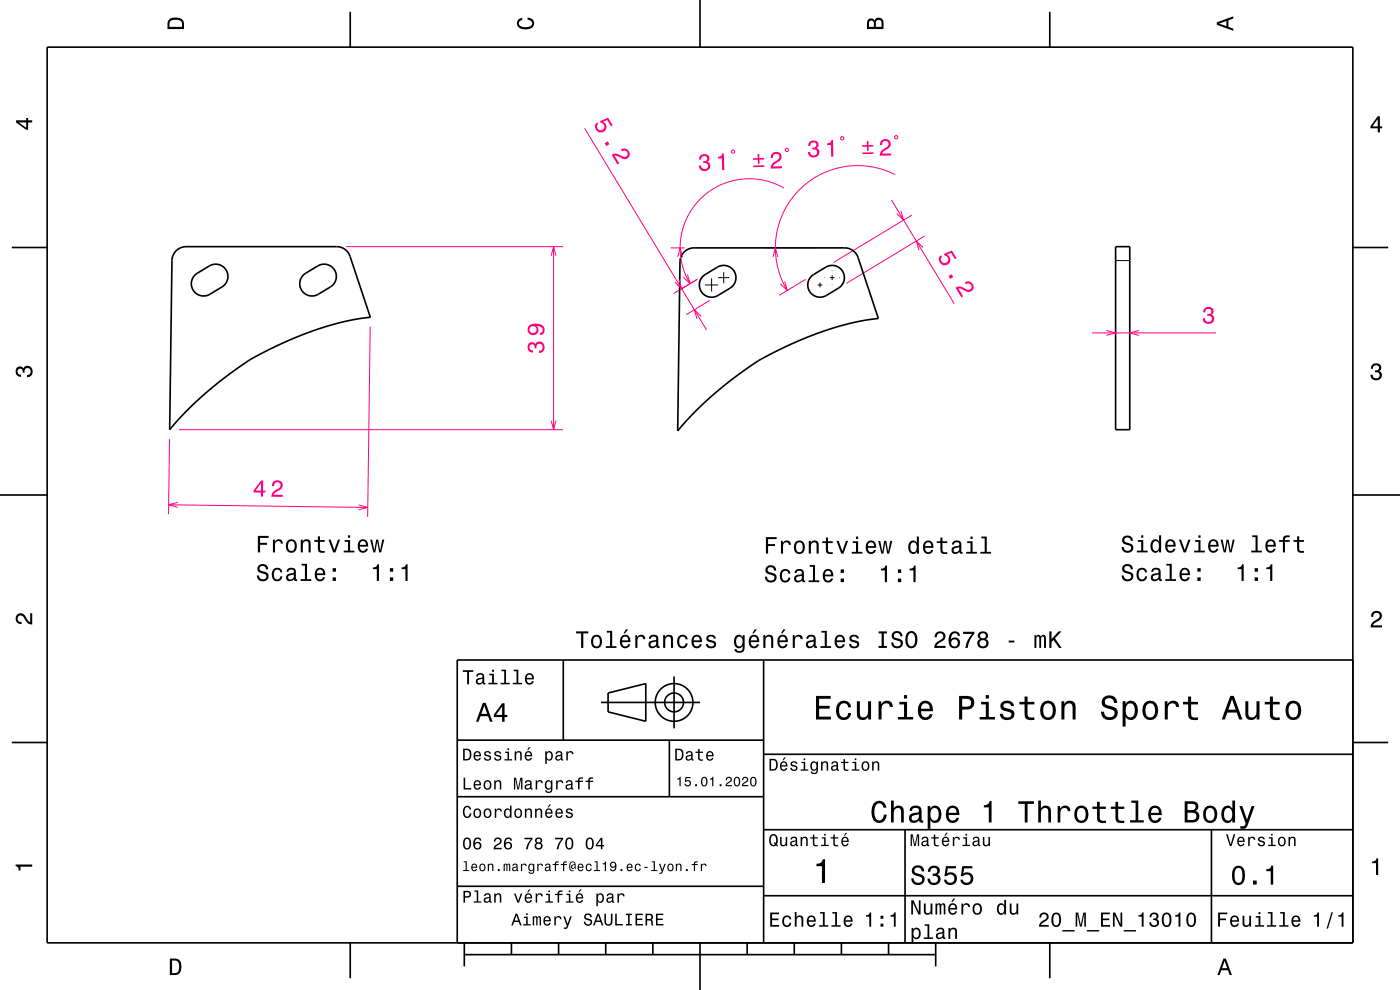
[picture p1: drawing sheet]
<svg xmlns="http://www.w3.org/2000/svg" width="297mm" height="210mm" viewBox="0 0 297 210" stroke-linecap="round" stroke-linejoin="round" font-family="sans-serif">
<path d="M73.4 52.3h46M142.3 52.6h3M147.9 59.3l-5 3M162.5 52.6h10.6M170.9 59.3l-5.6 3.3M193.4 45.6l-16.5 10M196.1 50.1l-16.5 10M78.5 69.3l-.5 40.3M150.6 63.7l-5 3M36 93.1l-.2 16M38 91.1h81.4" fill="none" stroke="#ff0080" stroke-width=".21"/>
<g fill="none" stroke="#000" stroke-width=".35">
<path d="M10 10h277v190h-277zM74.3 2.5v7.5M148.5 0v10M222.7 2.5v7.5M2.5 52.5h7.5M37.3 53.3a3 3 0 0 1 2.2-1h31.9a3 3 0 0 1 2.9 2.1l4.3 12.9-5.2 .8-6.6 1.9-6.7 2.7-6.8 3.4-4.8 3.4-5.2 4.2-3.9 3.6-3.4 3.8 .5-36a2.99 2.99 0 0 1 .8-1.8zM41.3 58.4l3.1-2a2.6 2.6 0 0 1 3.6 .9 2.6 2.6 0 0 1-.9 3.6l-2.6 1.5a2.6 2.6 0 0 1-3.3-.6 2.6 2.6 0 0 1 .1-3.4zM64.3 58.4l3.1-2a2.6 2.6 0 0 1 3.6 .9 2.6 2.6 0 0 1-.9 3.6l-2.6 1.5a2.6 2.6 0 0 1-3.3-.6 2.6 2.6 0 0 1 .1-3.4zM145 53.6a2.98 2.98 0 0 1 2.3-1h31.9a3 3 0 0 1 2.8 2l4.3 13-3 .4-2.9 .6-6.2 1.8-6.5 2.7-6.8 3.4-5.2 3.7-4.6 3.7-3.9 3.7-3.4 3.8 .5-36a2.97 2.97 0 0 1 .7-1.8zM149 58.7l3.2-2a2.6 2.6 0 0 1 3.6 .9 2.6 2.6 0 0 1-.9 3.5l-2.6 1.6a2.6 2.6 0 0 1-3.3-.6 2.6 2.6 0 0 1 0-3.4zM172 58.7l3.2-2a2.6 2.6 0 0 1 3.6 .9 2.6 2.6 0 0 1-.9 3.5l-2.6 1.6a2.6 2.6 0 0 1-3.3-.6 2.6 2.6 0 0 1 0-3.4zM236.7 52.3h3v38.8h-3z"/>
<path d="M287 52.5h7.5M0 105h10M287 105h10M119.5 140v17M162 140v60M287 140h-190v60M2.5 157.5h7.5M97 157h65M127.5 149h21M129 147l8-2v8l-8-2zM142 157v12M143 143.5v11"/>
<path d="M287 157.5h7.5M97 169h65M162 176h125M162 160h125M192 176v24M257 176v24M97 188h65M162 190h125M74.3 200v7.5M98.5 202.5h100M98.5 200v5M108.5 200v2.5"/>
<path d="M118.5 200v2.5M128.5 200v2.5M138.5 200v2.5M148.5 200v10M158.5 200v2.5M168.5 200v2.5M178.5 200v2.5M188.5 200v2.5M198.5 200v5M222.7 200v7.5"/>
<circle cx="143" cy="149" r="2"/>
<circle cx="143" cy="149" r="4"/>
</g>
<g fill="none" stroke="#000" stroke-width=".21">
<path d="M151 59.1v2.7M152.3 58.9h2.4M153.5 57.7v2.4M174 58.9h.1M174 59.9v1M174.9 58.9h.1M176 58.9h1M176.5 57.3v.1M176.5 58.4v1M178 58.9h.1M236.7 55.3h3M149.6 60.4h2.8"/>
<path d="M172.4 60.4h.1M173.5 60.4h1M174 61.9v.1M175.5 60.4h.1M176.5 60.4v.1"/>
</g>
<g fill="#000">
<path d="M36 4a2.18 2.18 0 0 0-.5 2.2h3.5v-1.2a1.43 1.43 0 0 0-1.7-1.3zM36.3 4.4a2.15 2.15 0 0 1 2.2 .3l.1 1h-2.6v-1z" fill-rule="evenodd"/>
<path d="M109.9 4.2l.9-.4v.4a.7 .7 0 0 0-.7 .5 .7 .7 0 0 0 .3 .8 1.7 1.7 0 0 0 2.5-.5 .9 .9 0 0 0-1-.8v-.5a1.24 1.24 0 0 1 1.4 1.1 1.24 1.24 0 0 1-1 1.4 2.22 2.22 0 0 1-2.5-.7l-.2-.5z" fill-rule="evenodd"/>
<path d="M184.2 4.2l-.3 .7v1.3h3.5v-1.3a.98 .98 0 0 0-.7-1.1 .98 .98 0 0 0-1.2 .6 .84 .84 0 0 0-1.3-.2zM184.5 4.5a.54 .54 0 0 1 .6-.1 .54 .54 0 0 1 .3 .6v.7h-1zM185.9 4.4a.62 .62 0 0 1 .8-.1 .62 .62 0 0 1 .3 .6v.8h-1.2z" fill-rule="evenodd"/>
<path d="M258.1 4.7v.6l3.5 1.2v-.4l-1-.4v-1.4l1-.4v-.4zM258.6 5l1.6-.5v1z" fill-rule="evenodd"/>
<path d="M3.4 25.5v.5l2.1 1.5h.5v-1.5h.8v-.5h-.8v-.5h-.4v.5zM4 26h1.6v1.1z" fill-rule="evenodd"/>
<path d="M292.3 24.7l-1.6 2.1v.4h1.6v.9h.4v-.9h.5v-.4h-.5v-2.1zM292.3 25.2v1.6h-1.1z" fill-rule="evenodd"/>
<path d="M291.1 77.4a1.08 1.08 0 0 1 1.4-.2 1.08 1.08 0 0 1 .4 1.2l-.3 .3a1.06 1.06 0 0 1 .5 1.3 1.06 1.06 0 0 1-1.2 .7 1.1 1.1 0 0 1-1.2-1.2h.5a.71 .71 0 0 0 1 .8 .71 .71 0 0 0 .1-1.3h-.6v-.4a.61 .61 0 0 0 .8-.3 .61 .61 0 0 0-.2-.8 .61 .61 0 0 0-.9 .2l-.1 .5h-.5z" fill-rule="evenodd"/>
<path d="M3.6 78a.86 .86 0 0 1 1.4 .2 1.06 1.06 0 0 1 1.2-.6 1.06 1.06 0 0 1 .7 1.2 1.1 1.1 0 0 1-1.2 1.2v-.4a.71 .71 0 0 0 .8-1 .71 .71 0 0 0-1.3-.1v.6h-.4a.61 .61 0 0 0-.3-.8 .61 .61 0 0 0-.8 .2 .61 .61 0 0 0 .2 .8l.6 .2v.4a1.15 1.15 0 0 1-1.2-.6 1.15 1.15 0 0 1 .3-1.3z" fill-rule="evenodd"/>
<path d="M3.6 130.4a1.22 1.22 0 0 1 2 .7l.4 .6 .4 .3v-1.9h.4v2.4a1.8 1.8 0 0 1-1.7-1.4 .71 .71 0 0 0-.9-.5 .71 .71 0 0 0-.5 .8 .71 .71 0 0 0 .9 .5v.5a1.18 1.18 0 0 1-1.2-.7 1.18 1.18 0 0 1 .2-1.3z" fill-rule="evenodd"/>
<path d="M291.2 129.9a1.18 1.18 0 0 1 1.9 .3 1.18 1.18 0 0 1-1 1.7l-.5 .3-.3 .5h1.9v.4h-2.4a1.8 1.8 0 0 1 1.4-1.8 .71 .71 0 0 0 .5-.8 .71 .71 0 0 0-.9-.5 .71 .71 0 0 0-.5 .8h-.4z" fill-rule="evenodd"/>
<path d="M98.2 158.8v2.5h.9a1.37 1.37 0 0 0 .7-2.2 1.56 1.56 0 0 0-1.6-.3zM98.6 159.1a.98 .98 0 0 1 1.1 .7 .98 .98 0 0 1-.6 1.2h-.5zM100.7 159.6a1.04 1.04 0 0 0-.2 1.2 1.04 1.04 0 0 0 1 .5l.5-.5h-.3l-.4 .3a.54 .54 0 0 1-.5-.7h1.3a.83 .83 0 0 0-.4-.9 .83 .83 0 0 0-1 .1zM100.9 159.7l.2-.1a.47 .47 0 0 1 .5 .1 .47 .47 0 0 1 .1 .5h-.9zM102.9 159.5l-.2 .1a.69 .69 0 0 0 .9 .9l.2 .1a.43 .43 0 0 1-.4 .5 .43 .43 0 0 1-.4-.4h-.3a.74 .74 0 0 0 .9 .7 .74 .74 0 0 0 .5-1l-1-.4a.38 .38 0 0 1 .3-.5 .38 .38 0 0 1 .4 .4h.3a.78 .78 0 0 0-1.2-.4zM105.1 159.5l-.2 .1a.69 .69 0 0 0 .9 .9l.2 .1a.43 .43 0 0 1-.4 .5 .43 .43 0 0 1-.5-.4h-.3a.74 .74 0 0 0 .9 .7 .74 .74 0 0 0 .5-1l-.9-.4a.38 .38 0 0 1 .3-.5 .38 .38 0 0 1 .4 .4h.3a.77 .77 0 0 0-1.2-.4zM107.2 159.4v.3h.5v1.3h-.7v.3h1.6v-.3h-.6v-1.6zM107.7 158.7v.4h.3v-.4zM109.2 159.4v1.9h.3v-1.1a.45 .45 0 0 1 .4-.6 .45 .45 0 0 1 .5 .5v1.2h.3v-1.3a.63 .63 0 0 0-.5-.7 .63 .63 0 0 0-.7 .4v-.3zM112.2 158.5l-.4 .6h.3l.5-.6zM111.5 159.6a1.04 1.04 0 0 0-.2 1.2 1.04 1.04 0 0 0 1.1 .5l.5-.5h-.3l-.5 .3a.54 .54 0 0 1-.5-.7h1.3a.83 .83 0 0 0-.4-.9 .83 .83 0 0 0-1 .1zM111.8 159.7l.1-.1a.48 .48 0 0 1 .5 .1 .48 .48 0 0 1 .2 .5h-1zM115.7 159.4v2.7h.3v-1.1a.66 .66 0 0 0 .7 .4 .66 .66 0 0 0 .5-.6 .91 .91 0 0 0 0-1.1 .91 .91 0 0 0-1-.3l-.2 .3v-.3zM116.1 159.8a.45 .45 0 0 1 .5-.2 .45 .45 0 0 1 .3 .4 .65 .65 0 0 1 .1 .8 .65 .65 0 0 1-.7 .2 .98 .98 0 0 1-.2-1.2zM118.1 159.5l-.2 .4h.3a.39 .39 0 0 1 .4-.3 .39 .39 0 0 1 .3 .5h-.1a.65 .65 0 0 0-1 .4 .65 .65 0 0 0 .6 .9l.6-.3 .1 .2h.4v-.2l-.2-.1v-1.1a.72 .72 0 0 0-.5-.6 .72 .72 0 0 0-.7 .2zM118.2 160.6l.8-.3a.55 .55 0 0 1-.2 .7 .55 .55 0 0 1-.6 0zM120.1 159.4v1.9h.4v-1.1a.47 .47 0 0 1 .2-.6 .47 .47 0 0 1 .6 .2v.2h.4a.64 .64 0 0 0-.5-.7 .64 .64 0 0 0-.8 .4v-.3z" fill-rule="evenodd"/>
<path d="M98.2 142.2v.3h.9v2.7h.4v-2.7h.9v-.3zM101.3 143l-.3 .5h.4a.47 .47 0 0 1 .5-.4 .47 .47 0 0 1 .4 .6l-.2 .1a.84 .84 0 0 0-1 .2 .84 .84 0 0 0 0 1.1 .9 .9 0 0 0 1.3-.2l.1 .2 .5 .1v-.3l-.3-.1v-1.3a.87 .87 0 0 0-1.4-.5zM101.4 144.3l.9-.3a.66 .66 0 0 1-.1 .7 .66 .66 0 0 1-.8 .1zM103.8 142.9v.3h.6v1.6h-.8v.4h2v-.4h-.8v-1.9zM104.4 142.1v.4h.4v-.4zM106.4 142.1v.3h.6v2.4h-.8v.4h1.9v-.4h-.7v-2.7zM109 142.1v.3h.6v2.4h-.8v.4h1.9v-.4h-.7v-2.7zM111.6 143.1a1.32 1.32 0 0 0 .7 2.1 .9 .9 0 0 0 .9-.7h-.3l-.2 .3-.4 .1a.65 .65 0 0 1-.6-.8h1.6a1 1 0 0 0-.4-1.2 1 1 0 0 0-1.3 .2zM111.9 143.3a.57 .57 0 0 1 .7-.1 .57 .57 0 0 1 .3 .6h-1.2z" fill-rule="evenodd"/>
<path d="M102.4 149.1l-1.4 4h.5l.4-1.2h1.6l.4 1.2h.6l-1.5-4zM102.7 149.7l.7 1.7h-1.3zM106.5 149.2l-1.7 2.4v.5h1.7v1h.5v-1h.6v-.5h-.6v-2.4zM106.5 149.9v1.7h-1.3z" fill-rule="evenodd"/>
<path d="M143.2 158.8v2.5h.9a1.37 1.37 0 0 0 .7-2.2 1.56 1.56 0 0 0-1.6-.3zM143.6 159.1a.98 .98 0 0 1 1.1 .7 .98 .98 0 0 1-.6 1.2h-.5zM145.7 159.5l-.2 .4h.3a.39 .39 0 0 1 .5-.3 .39 .39 0 0 1 .3 .5h-.2a.65 .65 0 0 0-.9 .4 .65 .65 0 0 0 .5 .9l.7-.3v.2h.4v-.2l-.1-.1-.1-1.1a.73 .73 0 0 0-.4-.6 .73 .73 0 0 0-.8 .2zM145.8 160.6l.8-.3a.55 .55 0 0 1-.1 .7 .55 .55 0 0 1-.7 0zM148.1 158.9v.5h-.5v.3h.5v1.3a.75 .75 0 0 0 1 .4v-.3a.48 .48 0 0 1-.7-.3v-1.1h.7v-.3h-.7v-.5zM150 159.6a1.04 1.04 0 0 0-.2 1.2 1.04 1.04 0 0 0 1.1 .5l.5-.5h-.4l-.4 .3a.54 .54 0 0 1-.5-.7h1.3a.83 .83 0 0 0-.4-.9 .83 .83 0 0 0-1 .1zM150.3 159.7l.1-.1a.48 .48 0 0 1 .5 .1 .48 .48 0 0 1 .2 .5h-1z" fill-rule="evenodd"/>
<path d="M173.1 147.6v5h3.2v-.6h-2.5v-1.7h2.2v-.6h-2.2v-1.5h2.4v-.6zM177.8 149.2a2.59 2.59 0 0 0 .5 3.4 1.58 1.58 0 0 0 2.3-1.4h-.6a.95 .95 0 0 1-.9 1 .95 .95 0 0 1-1-.9 1.59 1.59 0 0 1 .9-2.1 .85 .85 0 0 1 .9 .8h.7a1.56 1.56 0 0 0-1.1-1.3 1.56 1.56 0 0 0-1.7 .5zM181.8 148.8v2.5a1.27 1.27 0 0 0 .9 1.4 1.27 1.27 0 0 0 1.5-.7v.6h.6v-3.8h-.6v2.2a.92 .92 0 0 1-.6 1.1 .92 .92 0 0 1-1.2-.4v-2.9zM186.4 148.8v3.8h.6v-2.2a.95 .95 0 0 1 .5-1.1 .95 .95 0 0 1 1.2 .3l.1 .4h.6a1.28 1.28 0 0 0-1-1.4 1.28 1.28 0 0 0-1.4 .8v-.6zM190.8 148.9v.5h1v2.7h-1.3v.5h3.2v-.5h-1.3v-3.2zM191.8 147.4v.8h.6v-.8zM195.1 149.2a2.62 2.62 0 0 0 .5 3.4 1.57 1.57 0 0 0 2.2-1.1h-.6l-.3 .5-.5 .2a1.08 1.08 0 0 1-1-1.3h2.5a1.66 1.66 0 0 0-.7-2 1.66 1.66 0 0 0-2.1 .3zM195.6 149.5a.94 .94 0 0 1 1.2-.2 .94 .94 0 0 1 .5 1h-1.9zM203.5 147.6v5h.6v-2.1h.8a1.47 1.47 0 0 0 1.8-1.2 1.47 1.47 0 0 0-1.5-1.7zM204.1 148.2a1.6 1.6 0 0 1 1.8 .5 .86 .86 0 0 1 0 .9 .86 .86 0 0 1-.9 .3h-.9zM208.1 148.9v.5h1v2.7h-1.3v.5h3.3v-.5h-1.3v-3.2zM209.1 147.4v.8h.7v-.8zM212.6 148.9a1.08 1.08 0 0 0-.3 1.2 1.08 1.08 0 0 0 1 .7l1.1 .4a.57 .57 0 0 1 .2 .6 .57 .57 0 0 1-.5 .4 .96 .96 0 0 1-1.4-.8h-.6a1.6 1.6 0 0 0 1.3 1.4 1.6 1.6 0 0 0 1.7-.8 1.13 1.13 0 0 0-1-1.6l-1.1-.3-.2-.4a.87 .87 0 0 1 .9-.5 .87 .87 0 0 1 .8 .6h.6a1.41 1.41 0 0 0-2.1-1.1zM217.4 147.8v1.1h-1.1v.5h1.1v2.6l.2 .4 .4 .3h1.4v-.5a.97 .97 0 0 1-1.4-.5v-2.3h1.4v-.5h-1.4v-1.1zM221.1 149.2a2.56 2.56 0 0 0 .5 3.4 1.72 1.72 0 0 0 1.8-.2 1.72 1.72 0 0 0 .6-1.7 1.7 1.7 0 0 0-.9-1.9 1.7 1.7 0 0 0-2 .4zM221.6 149.6a.96 .96 0 0 1 1-.4 .96 .96 0 0 1 .7 .8 1.59 1.59 0 0 1-1 2.2 1.19 1.19 0 0 1-1-1.5zM225.2 148.8v3.8h.6v-2.2a.97 .97 0 0 1 .5-1.1 .97 .97 0 0 1 1.1 .2l.1 .7v2.4h.7v-2.5a1.27 1.27 0 0 0-.9-1.4 1.27 1.27 0 0 0-1.5 .6v-.5zM234.1 147.9a1.38 1.38 0 0 0-.3 1.5 1.38 1.38 0 0 0 1.3 .9 1.25 1.25 0 0 1 1.4 .9 1.15 1.15 0 0 1-1.3 .9 1.15 1.15 0 0 1-1-1.1h-.7a1.8 1.8 0 0 0 1.7 1.8 1.8 1.8 0 0 0 1.9-1.6 1.46 1.46 0 0 0-1.5-1.4l-.6-.2a.83 .83 0 0 1-.5-1.1 .83 .83 0 0 1 1.2-.3l.5 .5 .1 .4h.7a1.67 1.67 0 0 0-1-1.6 1.67 1.67 0 0 0-1.9 .4zM238.2 148.8v5.3h.6v-2.1a1.32 1.32 0 0 0 1.4 .7 1.32 1.32 0 0 0 1.1-1.1 2.43 2.43 0 0 0-.8-2.8 1.21 1.21 0 0 0-1.7 .5v-.5zM239.1 149.6a.9 .9 0 0 1 .9-.4 .9 .9 0 0 1 .7 .8 1.61 1.61 0 0 1-.9 2.2 1.18 1.18 0 0 1-1-1.5zM242.8 149.2a2.56 2.56 0 0 0 .5 3.4 1.72 1.72 0 0 0 1.8-.2 1.72 1.72 0 0 0 .6-1.7 1.7 1.7 0 0 0-.9-1.9 1.7 1.7 0 0 0-2 .4zM243.3 149.6a.96 .96 0 0 1 1-.4 .96 .96 0 0 1 .7 .8 1.59 1.59 0 0 1-1 2.2 1.19 1.19 0 0 1-1-1.5zM247.1 148.8v3.8h.6v-2.2a.95 .95 0 0 1 .5-1.1 .95 .95 0 0 1 1.2 .3l.1 .4h.6a1.28 1.28 0 0 0-1-1.4 1.28 1.28 0 0 0-1.4 .8v-.6zM252 147.8v1.1h-1v.5h1l.1 2.6 .2 .4 .4 .3h1.4v-.5a.97 .97 0 0 1-1.4-.5v-2.3h1.4v-.5h-1.4v-1.1zM261 147.6l-1.8 5h.6l.6-1.4h2l.5 1.4h.7l-1.9-5zM261.4 148.3l.7 2.2h-1.5zM264.2 148.8v2.5a1.27 1.27 0 0 0 .9 1.4 1.27 1.27 0 0 0 1.5-.7v.6h.6v-3.8h-.6v2.2a.92 .92 0 0 1-.6 1.1 .92 .92 0 0 1-1.1-.4l-.1-2.9zM269.4 147.8v1.1h-1.1v.5h1.1v2.6l.2 .4 .4 .3 .7 .1 .8-.1v-.5a.97 .97 0 0 1-1.4-.5l-.1-2.3h1.5v-.5h-1.5v-1.1zM273.1 149.2a2.56 2.56 0 0 0 .6 3.4 1.72 1.72 0 0 0 1.8-.2 1.72 1.72 0 0 0 .6-1.7 1.7 1.7 0 0 0-.9-1.9 1.7 1.7 0 0 0-2.1 .4zM273.6 149.6a.96 .96 0 0 1 1-.4 .96 .96 0 0 1 .7 .8 1.59 1.59 0 0 1-.9 2.2 1.19 1.19 0 0 1-1.1-1.5z" fill-rule="evenodd"/>
<path d="M98.4 178a1.44 1.44 0 0 0 .7 2.2 1.45 1.45 0 0 0 .6-2.2 .79 .79 0 0 0-1.3 0zM98.8 178h.5a1.69 1.69 0 0 1 0 1.9h-.5a1.71 1.71 0 0 1 0-1.9zM100.8 177.8a1.72 1.72 0 0 0 .1 2.3 .83 .83 0 0 0 1.1-.2 .83 .83 0 0 0-.1-1.1 .83 .83 0 0 0-1.2 0 .74 .74 0 0 1 .6-.9l.3 .1 .2 .3h.3a.8 .8 0 0 0-.5-.6 .8 .8 0 0 0-.8 .1zM100.7 179.4a.55 .55 0 0 1 1.1 0 .55 .55 0 0 1-1.1 0zM105 177.9l-.2 .6h.3a.5 .5 0 0 1 .4-.6 .5 .5 0 0 1 .6 .4 .5 .5 0 0 1-.4 .6l-.2 .1a1.17 1.17 0 0 0-.8 1.2h1.7v-.4h-1.3l.6-.5a.83 .83 0 0 0 .6-1.2 .83 .83 0 0 0-1.3-.2zM107.3 177.8a1.72 1.72 0 0 0 .1 2.3 .83 .83 0 0 0 1.1-.2 .83 .83 0 0 0-.1-1.1 .83 .83 0 0 0-1.2 0 .74 .74 0 0 1 .6-.9l.4 .1 .1 .3h.3a.8 .8 0 0 0-.5-.6 .8 .8 0 0 0-.8 .1zM107.2 179.4a.55 .55 0 0 1 1.1 0 .55 .55 0 0 1-1.1 0zM111.3 177.7v.3h1.3a3.7 3.7 0 0 0-1 2.2h.4a3.8 3.8 0 0 1 1-2.2v-.3zM113.7 177.8l-.2 .2a.57 .57 0 0 0 .3 .8 .78 .78 0 0 0-.1 1.2 .78 .78 0 0 0 1.1 0 .78 .78 0 0 0-.1-1.2 .68 .68 0 0 0 .2-1 .68 .68 0 0 0-1-.1zM113.7 179.5a.55 .55 0 0 1 1.1 0 .55 .55 0 0 1-1.1 0zM113.8 178.3a.45 .45 0 0 1 .9 0 .45 .45 0 0 1-.9 0zM117.8 177.7v.3h1.3a3.7 3.7 0 0 0-1 2.2h.4a3.7 3.7 0 0 1 1-2.2v-.3zM120.1 178a1.44 1.44 0 0 0 .7 2.2 1.45 1.45 0 0 0 .6-2.2 .79 .79 0 0 0-1.3 0zM120.5 178h.5a1.69 1.69 0 0 1 0 1.9h-.5a1.69 1.69 0 0 1 0-1.9zM124.5 178a1.44 1.44 0 0 0 .6 2.2 1.45 1.45 0 0 0 .6-2.2 .79 .79 0 0 0-1.2 0zM124.9 178h.4a1.69 1.69 0 0 1 0 1.9h-.4a1.69 1.69 0 0 1 0-1.9zM127.5 177.7l-1.1 1.5v.3h1.1v.7h.3v-.7h.4v-.3h-.4v-1.5zM127.5 178.1v1.1h-.8z" fill-rule="evenodd"/>
<path d="M98.4 165v2.5h1.6v-.3h-1.3v-2.2zM100.7 165.7a1.04 1.04 0 0 0-.2 1.2 1.04 1.04 0 0 0 1 .6l.5-.6h-.3l-.4 .4a.54 .54 0 0 1-.5-.7h1.3a.83 .83 0 0 0-.4-1 .83 .83 0 0 0-1 .1zM100.9 165.9l.2-.1a.47 .47 0 0 1 .5 .1 .47 .47 0 0 1 .1 .4h-.9zM102.8 165.7a1.04 1.04 0 0 0-.2 1.3 1.04 1.04 0 0 0 1.2 .5 1.04 1.04 0 0 0 .5-1.3 1.04 1.04 0 0 0-1.2-.7zM103 165.9a.48 .48 0 0 1 .5-.1 .48 .48 0 0 1 .4 .4 .66 .66 0 0 1 0 .7 .66 .66 0 0 1-.7 .3 .97 .97 0 0 1-.2-1.3zM104.8 165.5v2h.4v-1.1a.45 .45 0 0 1 .3-.7 .45 .45 0 0 1 .5 .6v1.2h.3v-1.3a.63 .63 0 0 0-.4-.7 .63 .63 0 0 0-.8 .3v-.3zM109 165v2.5h.3v-2.3l.5 2.3h.3l.4-2.3v2.3h.3v-2.5h-.4l-.5 2.2-.4-2.2zM111.6 165.6l-.2 .5h.3a.39 .39 0 0 1 .4-.4 .39 .39 0 0 1 .3 .6h-.1a.65 .65 0 0 0-1 .4 .65 .65 0 0 0 .6 .8l.6-.3 .1 .2 .4 .1v-.3h-.2v-1.1a.72 .72 0 0 0-.5-.6 .72 .72 0 0 0-.7 .1zM111.7 166.7l.8-.2a.55 .55 0 0 1-.2 .6 .55 .55 0 0 1-.6 .1zM113.6 165.5v2h.4v-1.1a.47 .47 0 0 1 .2-.6 .47 .47 0 0 1 .6 .2v.1h.4a.64 .64 0 0 0-.5-.6 .64 .64 0 0 0-.8 .4v-.4zM115.8 165.7a1.06 1.06 0 0 0-.2 1.2 1.06 1.06 0 0 0 .9 .6l.4-.3a.52 .52 0 0 1-.2 .7 .52 .52 0 0 1-.7-.3h-.3a.78 .78 0 0 0 .8 .6 .78 .78 0 0 0 .7-.8v-1.9h-.3v.3l-.3-.2a.64 .64 0 0 0-.8 .1zM116 165.9a.45 .45 0 0 1 .5-.1 .45 .45 0 0 1 .3 .4 .65 .65 0 0 1 .1 .7 .65 .65 0 0 1-.7 .3l-.3-.4zM118 165.5v2h.3v-1.1a.47 .47 0 0 1 .3-.6 .47 .47 0 0 1 .5 .2l.1 .1h.3a.64 .64 0 0 0-.5-.6 .64 .64 0 0 0-.7 .4v-.4zM120.2 165.6l-.2 .5h.3a.39 .39 0 0 1 .5-.4 .39 .39 0 0 1 .3 .6h-.2a.65 .65 0 0 0-.9 .4 .65 .65 0 0 0 .5 .8l.7-.3v.2l.4 .1v-.3h-.1v-1.1a.72 .72 0 0 0-.5-.6 .72 .72 0 0 0-.8 .1zM120.4 166.7l.7-.2a.55 .55 0 0 1-.1 .6 .55 .55 0 0 1-.6 .1zM122.1 165.6v.3h.5v1.6h.4v-1.6h.7v-.3h-.7v-.3l.7-.1v-.3a.68 .68 0 0 0-.8 0 .68 .68 0 0 0-.3 .7zM124.2 165.6v.3h.6v1.6h.3v-1.6h.7v-.3h-.7v-.3l.7-.1v-.3a.68 .68 0 0 0-.7 0 .68 .68 0 0 0-.3 .7z" fill-rule="evenodd"/>
<path d="M98.4 171.2a1.45 1.45 0 0 0 .7 2.3 .94 .94 0 0 0 .9-1h-.3a.59 .59 0 0 1-.8 .7 1.31 1.31 0 0 1 .2-2l.3 .1 .2 .4h.4a.85 .85 0 0 0-.6-.8 .85 .85 0 0 0-1 .3zM100.6 171.7a1.04 1.04 0 0 0-.1 1.3 1.04 1.04 0 0 0 1.1 .5 1.04 1.04 0 0 0 .5-1.3 1.04 1.04 0 0 0-1.2-.7zM100.9 171.9a.48 .48 0 0 1 .5-.1 .48 .48 0 0 1 .3 .4 .66 .66 0 0 1 0 .7 .66 .66 0 0 1-.7 .3 .98 .98 0 0 1-.1-1.3zM102.8 171.7a1.04 1.04 0 0 0-.2 1.3 1.04 1.04 0 0 0 1.2 .5 1.04 1.04 0 0 0 .5-1.3 1.04 1.04 0 0 0-1.2-.7zM103 171.9a.48 .48 0 0 1 .5-.1 .48 .48 0 0 1 .4 .4 .66 .66 0 0 1 0 .7 .66 .66 0 0 1-.7 .3 .97 .97 0 0 1-.2-1.3zM105 171.5v2h.3v-1.1a.47 .47 0 0 1 .2-.6 .47 .47 0 0 1 .6 .2l.1 .1h.3a.64 .64 0 0 0-.5-.6 .64 .64 0 0 0-.7 .4v-.4zM107.1 171.7a1.06 1.06 0 0 0-.2 1.2 1.06 1.06 0 0 0 .9 .6l.4-.3v.3h.3v-2.6h-.3v.9a.63 .63 0 0 0-1.1-.1zM107.4 171.9a.44 .44 0 0 1 .4-.1 .44 .44 0 0 1 .4 .4 .65 .65 0 0 1 0 .7 .65 .65 0 0 1-.7 .3l-.2-.4zM109.3 171.7a1.04 1.04 0 0 0-.1 1.3 1.04 1.04 0 0 0 1.1 .5 1.04 1.04 0 0 0 .5-1.3 1.04 1.04 0 0 0-1.2-.7zM109.5 171.9a.48 .48 0 0 1 .6-.1 .48 .48 0 0 1 .3 .4 .66 .66 0 0 1 0 .7 .66 .66 0 0 1-.7 .3 .98 .98 0 0 1-.2-1.3zM111.4 171.5v2h.3v-1.1a.45 .45 0 0 1 .3-.7 .45 .45 0 0 1 .5 .6v1.2h.4v-1.3a.63 .63 0 0 0-.5-.7 .63 .63 0 0 0-.7 .3v-.3zM113.5 171.5v2h.3v-1.1a.45 .45 0 0 1 .3-.6 .45 .45 0 0 1 .6 .2v1.5h.3v-1.3a.63 .63 0 0 0-.4-.7 .63 .63 0 0 0-.8 .3v-.3zM116.5 170.7l-.3 .6h.2l.5-.6zM115.9 171.7a1.04 1.04 0 0 0-.2 1.2 1.04 1.04 0 0 0 1 .6l.5-.6h-.3l-.4 .4a.54 .54 0 0 1-.5-.7h1.2a.83 .83 0 0 0-.3-1 .83 .83 0 0 0-1 .1zM116.1 171.9l.2-.1a.47 .47 0 0 1 .4 .1 .47 .47 0 0 1 .2 .4h-.9zM118 171.7a1.04 1.04 0 0 0-.2 1.2 1.04 1.04 0 0 0 1.1 .6l.5-.6h-.3l-.5 .4a.53 .53 0 0 1-.5-.7h1.3a.83 .83 0 0 0-.3-1 .83 .83 0 0 0-1.1 .1zM118.3 171.9l.1-.1a.47 .47 0 0 1 .5 .1 .47 .47 0 0 1 .2 .4h-1zM120.2 171.6l-.1 .2a.69 .69 0 0 0 .8 .9l.3 .1a.43 .43 0 0 1-.4 .5 .43 .43 0 0 1-.5-.4h-.3a.74 .74 0 0 0 .9 .7 .74 .74 0 0 0 .5-1.1l-1-.3a.38 .38 0 0 1 .3-.5 .38 .38 0 0 1 .5 .3h.3a.77 .77 0 0 0-1.3-.4z" fill-rule="evenodd"/>
<path d="M143.7 165.1v.3h.4v1.4h.3v-2zM145.4 164.8l-.1 1.1h.2a.46 .46 0 0 1 .7-.2 .46 .46 0 0 1 0 .8 .46 .46 0 0 1-.7-.2h-.3a.69 .69 0 0 0 .9 .6 .69 .69 0 0 0 .4-1 .69 .69 0 0 0-1-.3l.1-.5h.9v-.3zM147.5 166.3v.5h.4v-.5zM148.9 165a1.15 1.15 0 0 0 .5 1.8 1.16 1.16 0 0 0 .5-1.8 .63 .63 0 0 0-1 0zM149.2 165.1l.2-.1a.98 .98 0 0 1 0 1.6l-.2-.1-.2-.3v-.7zM150.6 165.1v.3h.5v1.4h.2v-2zM152.7 166.3v.5h.4v-.5zM154.1 164.9l-.2 .6h.3a.4 .4 0 0 1 .3-.5 .4 .4 0 0 1 .5 .3 .4 .4 0 0 1-.3 .5l-.2 .1a.93 .93 0 0 0-.6 .9h1.4v-.3h-1.1l.5-.4a.67 .67 0 0 0 .5-1 .67 .67 0 0 0-1.1-.2zM155.8 165a1.15 1.15 0 0 0 .5 1.8 1.16 1.16 0 0 0 .5-1.8 .63 .63 0 0 0-1 0zM156.1 165.1l.2-.1a.98 .98 0 0 1 0 1.6l-.2-.1-.2-.3v-.7zM157.6 164.9l-.2 .6h.3a.4 .4 0 0 1 .3-.5 .4 .4 0 0 1 .5 .3 .4 .4 0 0 1-.3 .5l-.2 .1a.94 .94 0 0 0-.6 .9h1.3v-.3h-1l.4-.4a.67 .67 0 0 0 .6-1 .67 .67 0 0 0-1.1-.2zM159.3 165a1.16 1.16 0 0 0 .5 1.8 1.16 1.16 0 0 0 .5-1.8 .63 .63 0 0 0-1 0zM159.6 165.1l.2-.1a.98 .98 0 0 1 0 1.6l-.2-.1-.2-.3v-.7z" fill-rule="evenodd"/>
<path d="M163.2 161v2.5h.9a1.37 1.37 0 0 0 .7-2.2 1.58 1.58 0 0 0-1.6-.3zM163.6 161.3a.98 .98 0 0 1 1.1 .7 .98 .98 0 0 1-.6 1.2h-.5zM166.4 160.7l-.4 .6h.2l.5-.6zM165.7 161.7a1.04 1.04 0 0 0-.2 1.2 1.04 1.04 0 0 0 1 .6l.5-.6h-.3l-.4 .4a.54 .54 0 0 1-.5-.7h1.3a.83 .83 0 0 0-.4-1 .83 .83 0 0 0-1 .1zM165.9 161.9l.2-.1a.48 .48 0 0 1 .5 .1 .48 .48 0 0 1 .1 .4h-.9zM167.9 161.6l-.2 .2a.68 .68 0 0 0 .9 .9l.2 .1a.43 .43 0 0 1-.4 .5 .43 .43 0 0 1-.4-.4h-.3a.74 .74 0 0 0 .9 .7 .74 .74 0 0 0 .5-1.1l-1-.3a.38 .38 0 0 1 .3-.5 .38 .38 0 0 1 .4 .4l.3-.1a.78 .78 0 0 0-1.2-.4zM170 161.6v.3h.5v1.3h-.7v.3h1.7v-.3h-.7v-1.6zM170.5 160.9v.3h.3v-.3zM172.1 161.7a1.06 1.06 0 0 0-.2 1.2 1.06 1.06 0 0 0 .9 .6l.4-.3a.52 .52 0 0 1-.2 .7 .52 .52 0 0 1-.7-.3h-.3a.78 .78 0 0 0 .9 .6 .78 .78 0 0 0 .6-.8v-1.9h-.3v.4l-.2-.3a.64 .64 0 0 0-.9 .1zM172.4 161.9a.45 .45 0 0 1 .4-.1 .45 .45 0 0 1 .4 .4 .65 .65 0 0 1 0 .7 .65 .65 0 0 1-.7 .3l-.2-.4zM174.2 161.5v2h.3v-1.1a.45 .45 0 0 1 .3-.6 .45 .45 0 0 1 .5 .2l.1 1.5h.3v-1.3a.63 .63 0 0 0-.5-.7 .63 .63 0 0 0-.7 .3v-.3zM176.6 161.6l-.2 .5h.3a.39 .39 0 0 1 .4-.4 .39 .39 0 0 1 .3 .6h-.1a.65 .65 0 0 0-1 .4 .65 .65 0 0 0 .6 .8l.6-.3 .1 .2 .4 .1-.2-.4v-1a.73 .73 0 0 0-1.2-.5zM176.7 162.7l.8-.2a.55 .55 0 0 1-.2 .6 .55 .55 0 0 1-.6 .1zM178.9 161v.6h-.5v.3h.5l.1 1.3a.75 .75 0 0 0 1 .3v-.3a.48 .48 0 0 1-.7-.2v-1.1h.7v-.3h-.7v-.6zM180.8 161.6v.3h.5v1.3h-.6v.3h1.6v-.3h-.6v-1.6zM181.3 160.9v.3h.4v-.3zM183 161.7a1.04 1.04 0 0 0-.2 1.3 1.04 1.04 0 0 0 1.2 .5 1.04 1.04 0 0 0 .4-1.3 1.04 1.04 0 0 0-1.2-.7zM183.2 161.9a.48 .48 0 0 1 .5-.1 .48 .48 0 0 1 .4 .4 .66 .66 0 0 1 0 .7 .66 .66 0 0 1-.7 .3 .98 .98 0 0 1-.2-1.3zM185 161.5v2h.3v-1.1a.45 .45 0 0 1 .3-.6 .45 .45 0 0 1 .6 .2v1.5h.3v-1.3a.63 .63 0 0 0-.4-.7 .63 .63 0 0 0-.8 .3v-.3z" fill-rule="evenodd"/>
<path d="M163.4 177.2a1.45 1.45 0 0 0 .7 2.3l.5-.2 .3 .3 .2-.2-.3-.3a1.53 1.53 0 0 0-.5-2.2l-.6 .1zM163.8 177.3l.3-.1a1.21 1.21 0 0 1 .5 1.7l-.3-.3-.2 .2 .3 .3a.45 .45 0 0 1-.7-.1 1.62 1.62 0 0 1 .1-1.7zM165.5 177.5v1.3a.63 .63 0 0 0 .4 .7 .63 .63 0 0 0 .8-.3v.3h.3v-2h-.3v1.2a.46 .46 0 0 1-.3 .5 .46 .46 0 0 1-.6-.2v-1.5zM167.9 177.6l-.2 .5h.3a.39 .39 0 0 1 .5-.4 .39 .39 0 0 1 .2 .6h-.1a.65 .65 0 0 0-.9 .4 .65 .65 0 0 0 .5 .8l.6-.3 .1 .2 .4 .1v-.3h-.2v-1.1a.73 .73 0 0 0-1.2-.5zM168 178.7l.8-.2a.55 .55 0 0 1-.2 .6 .55 .55 0 0 1-.6 .1zM169.8 177.5v2h.4v-1.1a.45 .45 0 0 1 .2-.6 .45 .45 0 0 1 .6 .2v1.5h.3v-1.3a.63 .63 0 0 0-.4-.7 .63 .63 0 0 0-.8 .3v-.3zM172.4 177v.6h-.5v.3h.5l.1 1.3a.75 .75 0 0 0 1 .3v-.3a.49 .49 0 0 1-.7-.2v-1.1h.7v-.3h-.7v-.6zM174.3 177.6v.3h.5v1.3h-.6v.3h1.6v-.3h-.6v-1.6zM174.8 176.9v.3h.4v-.3zM176.8 177v.6h-.6v.3h.6v1.3a.74 .74 0 0 0 1 .3v-.3a.49 .49 0 0 1-.7-.2v-1.1h.7v-.3h-.7v-.6zM179.4 176.7l-.4 .6h.2l.5-.6zM178.7 177.7a1.04 1.04 0 0 0-.2 1.2 1.04 1.04 0 0 0 1 .6l.5-.6h-.3l-.4 .4a.54 .54 0 0 1-.5-.7h1.3a.83 .83 0 0 0-.4-1 .83 .83 0 0 0-1 .1zM178.9 177.9l.2-.1a.48 .48 0 0 1 .5 .1 .48 .48 0 0 1 .1 .4h-.9z" fill-rule="evenodd"/>
<path d="M185.3 170.5a3.6 3.6 0 0 0 0 3.5 1.6 1.6 0 0 0 1.9 .5 1.6 1.6 0 0 0 .9-1.7h-.6a1.06 1.06 0 0 1-1.4 1.1 2.68 2.68 0 0 1 0-3.4 .92 .92 0 0 1 1.4 .8h.6a1.53 1.53 0 0 0-1.1-1.4 1.53 1.53 0 0 0-1.7 .6zM189 169.8v4.7h.6v-2a.82 .82 0 0 1 .5-1 .82 .82 0 0 1 1 .4l.1 2.6h.5v-2.3a1.13 1.13 0 0 0-.7-1.3 1.13 1.13 0 0 0-1.4 .6v-1.7zM193.3 171.2l-.3 .3v.5h.5a.71 .71 0 0 1 .8-.7 .71 .71 0 0 1 .5 1l-.2 .1a1.46 1.46 0 0 0-1.8 1.2 .93 .93 0 0 0 1.1 1l.6-.2 .5-.4 .1 .4 .8 .1v-.5h-.4v-2.1a1.31 1.31 0 0 0-2.2-.7zM193.5 173.1l1.4-.4a.99 .99 0 0 1-.2 1.1 .99 .99 0 0 1-1.2 .1l-.1-.4zM196.8 171v4.8h.6v-1.9a1.19 1.19 0 0 0 1.3 .7 1.19 1.19 0 0 0 .9-1.1 1.94 1.94 0 0 0-1.2-2.6 1.06 1.06 0 0 0-1 .6v-.5zM197.6 171.7a.81 .81 0 0 1 .9-.3 .81 .81 0 0 1 .6 .7 1.45 1.45 0 0 1-.8 2 1.52 1.52 0 0 1-.7-2.4zM201 171.4a1.98 1.98 0 0 0 1.1 3.2 1.36 1.36 0 0 0 1.4-1.1h-.6l-.3 .4-.5 .2a.97 .97 0 0 1-.9-1.2h2.3a1.5 1.5 0 0 0-.6-1.8 1.5 1.5 0 0 0-1.9 .3zM201.5 171.6a.85 .85 0 0 1 1-.1 .85 .85 0 0 1 .4 .9h-1.7zM208.7 170.8v.5h1.1v3.2h.6v-4.6h-.5a.99 .99 0 0 1-1.2 .9zM216 170v.5h1.4v4h.6v-4h1.4v-.5zM220.3 169.8v4.7h.5v-2a.82 .82 0 0 1 .5-1 .82 .82 0 0 1 1.1 .4v2.6h.6v-2.3a1.13 1.13 0 0 0-.8-1.3 1.13 1.13 0 0 0-1.4 .6v-1.7zM224.4 171v3.5h.5v-2a.85 .85 0 0 1 .5-1 .85 .85 0 0 1 1.1 .3v.3h.6a1.15 1.15 0 0 0-.9-1.2 1.15 1.15 0 0 0-1.3 .7v-.6zM228.3 171.4a1.96 1.96 0 0 0 1.1 3.2 1.95 1.95 0 0 0 1.6-1.6 1.95 1.95 0 0 0-1-2l-.6-.1-.6 .1zM228.7 171.7a.86 .86 0 0 1 .9-.3 .86 .86 0 0 1 .7 .7 1.43 1.43 0 0 1-.9 2 1.5 1.5 0 0 1-.7-2.4zM232.7 170.1v1h-1v.5h1l.1 2.3 .1 .4 .4 .2 1.3 .1v-.5a.87 .87 0 0 1-1.3-.5v-2h1.3v-.5h-1.3v-1zM236.6 170.1v1h-1v.5h1l.1 2.3 .2 .4 .3 .2 .6 .1h.7v-.5a.88 .88 0 0 1-1.3-.5v-2h1.3v-.5h-1.3v-1zM240 169.8v.5h.9v3.7h-1.2v.5h2.9v-.5h-1.1v-4.2zM244 171.4a1.98 1.98 0 0 0 1 3.2 1.36 1.36 0 0 0 1.4-1.1h-.6l-.3 .4-.4 .2a.97 .97 0 0 1-.9-1.2h2.3a1.5 1.5 0 0 0-.7-1.8 1.5 1.5 0 0 0-1.8 .3zM244.4 171.6a.85 .85 0 0 1 1-.1 .85 .85 0 0 1 .5 .9h-1.7zM251.3 170v4.5h1.7a1.26 1.26 0 0 0 1.4-1 1.26 1.26 0 0 0-.8-1.5 1.1 1.1 0 0 0 .6-1.3 1.1 1.1 0 0 0-1.3-.7zM251.9 170.5h1a.68 .68 0 0 1 .8 .7 .68 .68 0 0 1-.9 .6h-.9zM251.9 172.4h1a.78 .78 0 0 1 .9 .7 .78 .78 0 0 1-.9 .8h-1zM255.6 171.4a1.96 1.96 0 0 0 1.1 3.2 1.95 1.95 0 0 0 1.6-1.6 1.95 1.95 0 0 0-.9-2l-.7-.1-.6 .1zM256 171.7a.86 .86 0 0 1 1-.3 .86 .86 0 0 1 .6 .7 1.43 1.43 0 0 1-.9 2 1.51 1.51 0 0 1-.7-2.4zM259.5 171.4a2.45 2.45 0 0 0 .4 3.1 1.13 1.13 0 0 0 1.5-.6v.6h.6v-4.7h-.6v1.7a1.15 1.15 0 0 0-1.9-.1zM259.9 171.7a.8 .8 0 0 1 .9-.3 .8 .8 0 0 1 .6 .7 1.43 1.43 0 0 1-.9 2 1.53 1.53 0 0 1-.6-2.4zM262.9 171l1.4 3.7-.3 .5h-.9v.6a1.14 1.14 0 0 0 1.6-.9l1.4-3.9h-.6l-1 2.9-.9-2.9z" fill-rule="evenodd"/>
<path d="M193.2 177v2.5h.3v-2.3l.4 2.3h.3l.5-2.3v2.3h.3v-2.5h-.5l-.4 2.2-.5-2.2zM195.7 177.6l-.2 .5h.3a.39 .39 0 0 1 .5-.4 .39 .39 0 0 1 .3 .6h-.2a.65 .65 0 0 0-.9 .4 .65 .65 0 0 0 .5 .8l.7-.3v.2l.4 .1v-.3h-.1l-.1-1.1a.73 .73 0 0 0-1.2-.5zM195.8 178.7l.8-.2a.55 .55 0 0 1-.1 .6 .55 .55 0 0 1-.7 .1zM198.1 177v.6h-.5v.3h.5v1.3a.74 .74 0 0 0 1 .3v-.3a.49 .49 0 0 1-.7-.2v-1.1h.7v-.3h-.7v-.6zM200.7 176.7l-.4 .6h.3l.5-.6zM200 177.7a1.04 1.04 0 0 0-.2 1.2 1.04 1.04 0 0 0 1.1 .6l.5-.6h-.4l-.4 .4a.54 .54 0 0 1-.5-.7h1.3a.83 .83 0 0 0-.4-1 .83 .83 0 0 0-1 .1zM200.3 177.9l.1-.1a.48 .48 0 0 1 .5 .1 .48 .48 0 0 1 .2 .4h-1zM202.1 177.5v2h.3v-1.1a.47 .47 0 0 1 .3-.6 .47 .47 0 0 1 .6 .2v.1h.3a.64 .64 0 0 0-.4-.6 .64 .64 0 0 0-.8 .4v-.4zM204.3 177.6v.3h.5v1.3h-.6v.3h1.6v-.3h-.6v-1.6zM204.8 176.9v.3h.4v-.3zM206.6 177.6l-.2 .5h.3a.39 .39 0 0 1 .4-.4 .39 .39 0 0 1 .3 .6h-.1a.65 .65 0 0 0-1 .4 .65 .65 0 0 0 .6 .8l.6-.3 .1 .2 .4 .1v-.3h-.2v-1.1a.72 .72 0 0 0-.5-.6 .72 .72 0 0 0-.7 .1zM206.7 178.7l.8-.2a.55 .55 0 0 1-.2 .6 .55 .55 0 0 1-.6 .1zM208.5 177.5v1.3a.63 .63 0 0 0 .5 .7 .63 .63 0 0 0 .7-.3v.3h.3v-2h-.3v1.2a.46 .46 0 0 1-.3 .5 .46 .46 0 0 1-.6-.2v-1.5z" fill-rule="evenodd"/>
<path d="M260.1 177l.8 2.5h.4l.8-2.5h-.4l-.6 2.1-.7-2.1zM262.7 177.7a1.04 1.04 0 0 0-.2 1.2 1.04 1.04 0 0 0 1 .6l.5-.6h-.3l-.4 .4a.54 .54 0 0 1-.5-.7h1.3a.83 .83 0 0 0-.4-1 .83 .83 0 0 0-1 .1zM262.9 177.9l.2-.1a.48 .48 0 0 1 .5 .1 .48 .48 0 0 1 .1 .4h-.9zM264.8 177.5v2h.3v-1.1a.47 .47 0 0 1 .3-.6 .47 .47 0 0 1 .6 .2v.1h.3a.64 .64 0 0 0-.5-.6 .64 .64 0 0 0-.7 .4v-.4zM267 177.6l-.1 .2a.69 .69 0 0 0 .9 .9l.2 .1a.43 .43 0 0 1-.4 .5 .43 .43 0 0 1-.5-.4h-.3a.74 .74 0 0 0 .9 .7 .74 .74 0 0 0 .5-1.1l-.9-.3a.38 .38 0 0 1 .3-.5 .38 .38 0 0 1 .4 .4l.3-.1a.78 .78 0 0 0-1.3-.4zM269.2 177.6v.3h.5v1.3h-.7v.3h1.6v-.3h-.6v-1.6zM269.7 176.9v.3h.3v-.3zM271.3 177.7a1.04 1.04 0 0 0-.1 1.3 1.04 1.04 0 0 0 1.1 .5 1.04 1.04 0 0 0 .5-1.3 1.04 1.04 0 0 0-1.2-.7zM271.5 177.9a.48 .48 0 0 1 .6-.1 .48 .48 0 0 1 .3 .4 .67 .67 0 0 1 0 .7 .67 .67 0 0 1-.7 .3 .98 .98 0 0 1-.2-1.3zM273.3 177.5v2h.4v-1.1a.45 .45 0 0 1 .3-.7 .45 .45 0 0 1 .5 .6v1.2h.4v-1.3a.63 .63 0 0 0-.5-.7 .63 .63 0 0 0-.7 .3v-.3z" fill-rule="evenodd"/>
<path d="M3.3 183.4h3.5v.4h-2.5v.9h-.3a.77 .77 0 0 0-.7-1z" fill-rule="evenodd"/>
<path d="M98.3 189v2.5h.4v-1.1a.96 .96 0 0 0 1.2-.7 .67 .67 0 0 0-.7-.7zM98.7 189.3h.4a.43 .43 0 0 1 .5 .4 .43 .43 0 0 1-.5 .4h-.4zM100.6 188.9v.3h.5v2h-.6v.3h1.6v-.3h-.6v-2.3zM102.9 189.6l-.2 .5h.3a.39 .39 0 0 1 .5-.4 .39 .39 0 0 1 .2 .6h-.1a.65 .65 0 0 0-.9 .4 .65 .65 0 0 0 .5 .8l.6-.3 .1 .2 .4 .1v-.3h-.2v-1.1a.73 .73 0 0 0-1.2-.5zM103 190.7l.8-.2a.55 .55 0 0 1-.2 .6 .55 .55 0 0 1-.6 .1zM104.8 189.5v2h.4v-1.1a.45 .45 0 0 1 .2-.6 .45 .45 0 0 1 .6 .2v1.5h.3v-1.3a.63 .63 0 0 0-.4-.7 .63 .63 0 0 0-.8 .3v-.3zM109 189.5l.8 2h.3l.7-2h-.3l-.6 1.6-.5-1.6zM112.2 188.7l-.4 .6h.3l.5-.6zM111.5 189.7a1.04 1.04 0 0 0-.2 1.2 1.04 1.04 0 0 0 1.1 .6l.5-.6h-.3l-.5 .4a.54 .54 0 0 1-.5-.7h1.3a.83 .83 0 0 0-.4-1 .83 .83 0 0 0-1 .1zM111.8 189.9l.1-.1a.48 .48 0 0 1 .5 .1 .48 .48 0 0 1 .2 .4h-1zM113.6 189.5v2h.4v-1.1a.47 .47 0 0 1 .2-.6 .47 .47 0 0 1 .6 .2v.1h.4a.64 .64 0 0 0-.5-.6 .64 .64 0 0 0-.8 .4v-.4zM115.8 189.6v.3h.5v1.3h-.6v.3h1.6v-.3h-.6v-1.6zM116.3 188.9v.3h.4v-.3zM117.7 189.6v.3h.6v1.6h.3v-1.6h.7v-.3h-.7v-.3l.7-.1v-.3a.68 .68 0 0 0-.7 0 .68 .68 0 0 0-.3 .7zM120.2 189.6v.3h.5v1.3h-.7v.3h1.6v-.3h-.6v-1.6zM120.7 188.9v.3h.3v-.3zM123 188.7l-.3 .6h.2l.5-.6zM122.4 189.7a1.04 1.04 0 0 0-.2 1.2 1.04 1.04 0 0 0 1 .6l.5-.6h-.3l-.4 .4a.54 .54 0 0 1-.5-.7h1.2a.83 .83 0 0 0-.3-1 .83 .83 0 0 0-1 .1zM122.6 189.9l.2-.1a.48 .48 0 0 1 .5 .1 .48 .48 0 0 1 .1 .4h-.9zM126.5 189.5v2.7h.3v-1a.66 .66 0 0 0 .7 .3 .66 .66 0 0 0 .6-.6 .91 .91 0 0 0 0-1 .91 .91 0 0 0-1-.3l-.3 .2v-.3zM127 189.9a.45 .45 0 0 1 .5-.1 .45 .45 0 0 1 .3 .4v.3a.6 .6 0 0 1-.5 .8 .85 .85 0 0 1-.3-1.4zM128.9 189.6l-.2 .5h.3a.39 .39 0 0 1 .5-.4 .39 .39 0 0 1 .3 .6h-.2a.65 .65 0 0 0-.9 .4 .65 .65 0 0 0 .5 .8l.6-.3 .1 .2 .4 .1v-.3h-.2v-1.1a.73 .73 0 0 0-1.2-.5zM129 190.7l.8-.2a.55 .55 0 0 1-.1 .6 .55 .55 0 0 1-.7 .1zM131 189.5v2h.3v-1.1a.47 .47 0 0 1 .3-.6 .47 .47 0 0 1 .6 .2v.1h.3a.64 .64 0 0 0-.5-.6 .64 .64 0 0 0-.7 .4v-.4z" fill-rule="evenodd"/>
<path d="M98.4 182.7v.2h.4v1.7h-.5v.2h1.2v-.2h-.5v-1.9zM100.1 183.4a.83 .83 0 0 0-.1 .9 .83 .83 0 0 0 .8 .5l.4-.5-.7 .3-.3-.5h1v-.1a.64 .64 0 0 0-.3-.8 .64 .64 0 0 0-.8 .2zM100.3 183.5l.5-.1 .2 .5h-.8zM101.8 183.4a.83 .83 0 0 0-.1 1 .83 .83 0 0 0 .9 .4 .79 .79 0 0 0 .4-1.1 .79 .79 0 0 0-1.2-.3zM102 183.6l.2-.2a.56 .56 0 0 1 .6 .6 .56 .56 0 0 1-.6 .6l-.3-.3zM103.5 183.2v1.6h.2l.1-1.1 .3-.3 .3 .2v1.2h.3v-1a.51 .51 0 0 0-.4-.6 .51 .51 0 0 0-.6 .3v-.3zM105.6 184.3v.5h.4v-.5zM106.8 183.2v1.6h.3v-1.2l.2-.2 .1 .2v1.2h.3v-1.2l.2-.2 .1 .3v1.1h.2v-1.3l-.1-.3-.5 .2-.3-.2-.2 .2v-.2zM108.8 183.3l-.1 .4h.2a.31 .31 0 0 1 .4-.3 .31 .31 0 0 1 .2 .4 .61 .61 0 0 0-.7 .2 .61 .61 0 0 0 0 .7 .6 .6 0 0 0 .8-.1l.1 .1 .3 .1-.2-.2v-1a.58 .58 0 0 0-.4-.4 .58 .58 0 0 0-.6 .1zM108.9 184.2l.7-.2v.2a.34 .34 0 0 1-.4 .4 .34 .34 0 0 1-.3-.4zM110.5 183.2v1.6h.3l.1-1.3 .4-.1 .2 .3h.2a.51 .51 0 0 0-.4-.5 .51 .51 0 0 0-.6 .3v-.3zM112.2 183.4a.85 .85 0 0 0-.1 .9 .85 .85 0 0 0 .7 .5l.3-.3a.42 .42 0 0 1-.2 .6 .42 .42 0 0 1-.5-.2h-.3a.63 .63 0 0 0 .7 .5 .63 .63 0 0 0 .6-.7v-1.5h-.3v.3l-.4-.3zM112.4 183.6l.1-.2a.56 .56 0 0 1 .6 .6 .56 .56 0 0 1-.6 .6l-.2-.3zM114 183.2v1.6h.2l.1-1.3 .5-.1 .1 .3h.3a.51 .51 0 0 0-.4-.5 .51 .51 0 0 0-.6 .3v-.3zM115.8 183.3l-.2 .4h.3a.31 .31 0 0 1 .3-.3 .31 .31 0 0 1 .3 .4 .61 .61 0 0 0-.8 .2 .61 .61 0 0 0 0 .7 .6 .6 0 0 0 .8-.1l.1 .1 .3 .1-.1-.2v-1a.58 .58 0 0 0-.4-.4 .58 .58 0 0 0-.6 .1zM115.9 184.2l.6-.2v.2a.34 .34 0 0 1-.3 .4 .34 .34 0 0 1-.4-.4zM117.2 183.3v.2h.5v1.3h.3v-1.3h.5v-.2h-.5v-.3l.5-.1v-.2h-.2a.46 .46 0 0 0-.6 .6zM119 183.3v.2h.4v1.3h.3v-1.3h.6v-.2h-.6l.1-.3 .5-.1v-.2h-.3a.46 .46 0 0 0-.6 .6zM121 182.9a1.51 1.51 0 0 0 .1 1.9h.6v-.2a.49 .49 0 0 1-.7-.4 .96 .96 0 0 1 .5-1.3l.3 .1 .1 .3a.65 .65 0 0 0-.7 .9l.3 .1 .4-.2 .2 .2 .1-.2a1.03 1.03 0 0 0-.9-1.4zM121.4 183.7l.5-.2-.1 .5-.4 .1zM122.7 183.4a.83 .83 0 0 0-.2 .9 .83 .83 0 0 0 .9 .5l.4-.5-.8 .3-.2-.5h1v-.1a.64 .64 0 0 0-.3-.8 .64 .64 0 0 0-.8 .2zM122.9 183.5l.4-.1 .2 .5h-.7zM124.4 183.4a.83 .83 0 0 0-.1 1 .83 .83 0 0 0 .9 .4l.3-.6h-.2l-.2 .4a.58 .58 0 0 1-.6-.6 .58 .58 0 0 1 .6-.6l.2 .3h.2a.62 .62 0 0 0-.4-.5 .62 .62 0 0 0-.7 .2zM126.1 182.7v.2h.4v1.7h-.5v.2h1.3v-.2h-.5v-1.9zM127.8 183.1v.3h.5v1.4h.3v-2zM129.6 183a.66 .66 0 0 0 0 .9 .66 .66 0 0 0 .9 0 .59 .59 0 0 1-.5 .7l-.2-.1-.1-.2h-.3a.7 .7 0 0 0 .8 .5 .7 .7 0 0 0 .6-.8 .81 .81 0 0 0-.2-1 .81 .81 0 0 0-1 0zM129.7 183.4a.42 .42 0 0 1 .8 0 .42 .42 0 0 1-.8 0zM131.6 184.3v.5h.4v-.5zM133.1 183.4a.83 .83 0 0 0-.1 .9 .83 .83 0 0 0 .8 .5l.4-.5-.8 .3-.2-.5h1v-.1a.64 .64 0 0 0-.3-.8 .64 .64 0 0 0-.8 .2zM133.3 183.5l.4-.1 .2 .5h-.7zM134.8 183.4a.83 .83 0 0 0-.1 1 .83 .83 0 0 0 .9 .4l.3-.6h-.2l-.2 .4a.58 .58 0 0 1-.6-.6 .58 .58 0 0 1 .6-.6l.2 .3h.2a.63 .63 0 0 0-.4-.5 .63 .63 0 0 0-.7 .2zM136.7 183.9v.2h.7v-.2zM138.3 182.7v.2h.4v1.7h-.5v.2h1.2v-.2h-.5v-1.9zM139.8 183.2l.6 1.7-.2 .2h-.3v.3h.4l.2-.2 .7-2h-.3l-.4 1.3-.4-1.3zM141.7 183.4a.83 .83 0 0 0-.1 1 .83 .83 0 0 0 .9 .4 .79 .79 0 0 0 .4-1.1 .79 .79 0 0 0-1.2-.3zM141.9 183.6l.2-.2a.56 .56 0 0 1 .6 .6 .56 .56 0 0 1-.6 .6l-.2-.3zM143.4 183.2v1.6h.2l.1-1.1 .3-.3 .3 .2v1.2h.3v-1a.51 .51 0 0 0-.4-.6 .51 .51 0 0 0-.6 .3v-.3zM145.5 184.3v.5h.4v-.5zM146.7 183.3v.2h.5v1.3h.3v-1.3h.5v-.2h-.5v-.3l.5-.1v-.2h-.2a.46 .46 0 0 0-.6 .6zM148.7 183.2v1.6h.2l.1-1.3 .5-.1 .1 .3h.3a.51 .51 0 0 0-.4-.5 .51 .51 0 0 0-.6 .3v-.3z" fill-rule="evenodd"/>
<path d="M109.4 193.8l-.9 2.5h.3l.3-.7h1l.2 .7h.4l-1-2.5zM109.6 194.2l.3 1.1h-.7zM111.1 194.4v.3h.5v1.3h-.6v.3h1.6v-.3h-.7v-1.6zM111.6 193.7v.4h.4v-.4zM113 194.4v1.9h.3v-1.5l.2-.2h.2v.2l.1 1.5h.2v-1.5l.3-.2 .2 .4v1.3h.3v-1.3a.5 .5 0 0 0-.4-.7l-.4 .3-.4-.3-.3 .3v-.2zM115.5 194.6a1.04 1.04 0 0 0-.2 1.2 1.04 1.04 0 0 0 1 .5l.5-.5h-.3l-.4 .3a.54 .54 0 0 1-.5-.7h1.3a.83 .83 0 0 0-.4-.9 .83 .83 0 0 0-1 .1zM115.7 194.7l.2-.1a.48 .48 0 0 1 .5 .1 .48 .48 0 0 1 .1 .5h-.9zM117.6 194.4v1.9h.3v-1.1a.47 .47 0 0 1 .3-.6 .47 .47 0 0 1 .6 .2v.2h.3a.64 .64 0 0 0-.5-.7 .64 .64 0 0 0-.7 .4v-.3zM119.5 194.4l.7 2-.1 .3h-.5v.3a.64 .64 0 0 0 .9-.4l.8-2.2h-.3l-.6 1.6-.5-1.6zM124.1 194a.69 .69 0 0 0-.2 .7 .69 .69 0 0 0 .7 .5h.3a.46 .46 0 0 1 .3 .7 .46 .46 0 0 1-.7 .1l-.3-.5h-.4a.86 .86 0 0 0 1.1 .9 .86 .86 0 0 0 .5-1.3l-.5-.2a.51 .51 0 0 1-.6-.5 .5 .5 0 0 1 .5-.4 .5 .5 0 0 1 .4 .6l.4-.1a.85 .85 0 0 0-.6-.7 .85 .85 0 0 0-.9 .2zM126.7 193.8l-.9 2.5h.3l.3-.7h1l.3 .7h.3l-.9-2.5zM126.9 194.2l.4 1.1h-.8zM128.2 193.8v1.6a.87 .87 0 0 0 .9 1 .87 .87 0 0 0 .8-1v-1.6h-.3v1.6a.55 .55 0 0 1-.5 .7 .55 .55 0 0 1-.6-.7v-1.6zM130.5 193.8v2.5h1.6v-.3h-1.3v-2.2zM132.8 193.8v.3h.4v1.9h-.4v.3h1.2v-.3h-.4v-1.9h.4v-.3zM134.8 193.8v2.5h1.6v-.3h-1.2v-.8h1.1v-.3h-1.1v-.8h1.2v-.3zM136.9 193.8v2.5h.4v-1h.7l.2 1h.4l-.2-1-.2-.2a.69 .69 0 0 0 .3-.8 .69 .69 0 0 0-.7-.5zM137.3 194.1h.4a.43 .43 0 0 1 .5 .4 .43 .43 0 0 1-.5 .4h-.4zM139.2 193.8v2.5h1.5v-.3h-1.2v-.8h1.1v-.3h-1.1v-.8h1.2v-.3z" fill-rule="evenodd"/>
<path d="M163.4 193.6v3h1.9v-.4h-1.5v-1h1.3v-.4h-1.3v-.9h1.5v-.3zM166.2 194.5a1.31 1.31 0 0 0 .7 2.2 .9 .9 0 0 0 1-1h-.4a.57 .57 0 0 1-.5 .6 .57 .57 0 0 1-.6-.5 .81 .81 0 0 1-.1-.9 .81 .81 0 0 1 .9-.4l.3 .5h.4a.94 .94 0 0 0-.7-.8 .94 .94 0 0 0-1 .3zM168.6 193.5v3.1h.4v-1.4a.54 .54 0 0 1 .3-.6 .54 .54 0 0 1 .7 .3v1.7h.4v-1.6a.76 .76 0 0 0-.5-.8 .76 .76 0 0 0-.9 .4v-1.1zM171.4 194.5a1.32 1.32 0 0 0 .7 2.2 .91 .91 0 0 0 .9-.8h-.3l-.2 .3-.4 .1a.65 .65 0 0 1-.6-.8h1.6a1 1 0 0 0-.5-1.1 1 1 0 0 0-1.2 .1zM171.7 194.7a.57 .57 0 0 1 .7-.1 .57 .57 0 0 1 .3 .6h-1.2zM174 193.5v.3h.6v2.5h-.8v.3h1.9v-.3h-.7v-2.8zM176.6 193.5v.3h.6v2.5h-.8v.3h1.9v-.3h-.7v-2.8zM179.2 194.5a1.32 1.32 0 0 0 .7 2.2 .91 .91 0 0 0 .9-.8h-.3l-.2 .3-.4 .1a.65 .65 0 0 1-.5-.8h1.5a1 1 0 0 0-.4-1.1 1 1 0 0 0-1.3 .1zM179.5 194.7a.57 .57 0 0 1 .7-.1 .57 .57 0 0 1 .3 .6h-1.1z" fill-rule="evenodd"/>
<path d="M173.2 183.2a1.1 1.1 0 0 0 1.3-.9h.5v5h-.6v-3.6h-1.2z" fill-rule="evenodd"/>
<path d="M183.7 194.1v.3h.7v2.2h.4v-3h-.3a.66 .66 0 0 1-.8 .5zM186.8 195.9v.7h.6v-.7zM186.8 194.3v.6h.6v-.6zM188.9 194.1v.3h.7v2.2h.4v-3h-.3a.66 .66 0 0 1-.8 .5z" fill-rule="evenodd"/>
<path d="M193.3 191v3h.4v-2.5l1.1 2.5h.5v-3h-.4v2.4l-1.1-2.4zM196 191.7v1.5a.76 .76 0 0 0 .5 .8 .76 .76 0 0 0 .9-.4v.4h.4v-2.3h-.4v1.3a.55 .55 0 0 1-.3 .7 .55 .55 0 0 1-.7-.3v-1.7zM198.5 191.7v2.3h.3v-1.6l.2-.5h.2l.1 .3v1.8h.4v-1.8l.3-.3 .2 .5v1.6h.4v-1.6a.59 .59 0 0 0-.5-.8l-.5 .3-.4-.3-.4 .3v-.2zM202.2 190.6l-.4 .7h.3l.6-.7zM201.4 191.9a1.32 1.32 0 0 0 .7 2.2 .9 .9 0 0 0 .9-.8h-.3l-.2 .3-.4 .1a.65 .65 0 0 1-.6-.8h1.6a1 1 0 0 0-.5-1.1 1 1 0 0 0-1.2 .1zM201.7 192.1a.57 .57 0 0 1 .7-.1 .57 .57 0 0 1 .3 .6h-1.2zM204 191.7v2.3h.3v-1.3a.57 .57 0 0 1 .3-.7 .57 .57 0 0 1 .8 .2v.2h.4a.77 .77 0 0 0-.6-.8 .77 .77 0 0 0-.9 .4v-.3zM206.6 191.9a1.24 1.24 0 0 0-.2 1.5 1.24 1.24 0 0 0 1.3 .6 1.34 1.34 0 0 0 .6-1.4 1.34 1.34 0 0 0-1-1zM206.9 192.1a.57 .57 0 0 1 .6-.2 .57 .57 0 0 1 .4 .5 .8 .8 0 0 1 0 .9 .8 .8 0 0 1-.9 .4 1.18 1.18 0 0 1-.1-1.6zM211.7 191.9a1.35 1.35 0 0 0 .7 2.2l.4-.1 .2-.4v.4h.4v-3.1h-.3v1.1a.76 .76 0 0 0-1.4-.1zM212 192.2a.53 .53 0 0 1 .6-.3 .53 .53 0 0 1 .4 .5 .96 .96 0 0 1-.6 1.3 1.01 1.01 0 0 1-.4-1.5zM214.2 191.7v1.5a.76 .76 0 0 0 .5 .8 .76 .76 0 0 0 1-.4v.4h.3v-2.3h-.4v1.3a.55 .55 0 0 1-.3 .7 .55 .55 0 0 1-.7-.3v-1.7z" fill-rule="evenodd"/>
<path d="M193.4 196.8v3.3h.4v-1.3a.79 .79 0 0 0 .8 .4 .79 .79 0 0 0 .7-.7 1.14 1.14 0 0 0 0-1.2 1.14 1.14 0 0 0-1.1-.5l-.4 .4v-.4zM193.9 197.3a.54 .54 0 0 1 .6-.2 .54 .54 0 0 1 .4 .5 .97 .97 0 0 1-.5 1.3 1.02 1.02 0 0 1-.5-1.6zM196.2 196.1v.3h.6v2.4h-.8v.4h1.9v-.4h-.8v-2.7zM198.9 197l-.3 .5h.4a.47 .47 0 0 1 .6-.4 .47 .47 0 0 1 .3 .6l-.2 .1a.84 .84 0 0 0-1 .2 .84 .84 0 0 0 0 1.1 .9 .9 0 0 0 1.3-.2l.1 .2 .5 .1v-.3l-.3-.1v-1.3a.87 .87 0 0 0-1.4-.5zM199 198.3l.9-.3a.66 .66 0 0 1-.1 .7 .66 .66 0 0 1-.8 .1zM201.2 196.8v2.4h.4v-1.4a.54 .54 0 0 1 .3-.6 .54 .54 0 0 1 .7 .3v1.7h.4v-1.6a.76 .76 0 0 0-.5-.8 .76 .76 0 0 0-.9 .4v-.4z" fill-rule="evenodd"/>
<path d="M193.8 183.9a1.1 1.1 0 0 0-.3 1.2 1.1 1.1 0 0 0 1 .7 .88 .88 0 0 1 1.1 1 .96 .96 0 0 1-1.1 .4 .96 .96 0 0 1-.7-.9h-.5a1.41 1.41 0 0 0 1.6 1.4 1.41 1.41 0 0 0 1.2-1.7 2.87 2.87 0 0 0-1.9-.9 .75 .75 0 0 1 .4-1.1 .75 .75 0 0 1 .9 .8h.6a1.33 1.33 0 0 0-.9-1.2 1.33 1.33 0 0 0-1.4 .3zM197.2 184l-.3 .4-.1 .5h.6a.73 .73 0 0 1 .8-.9 .73 .73 0 0 1 .4 1.2l-.7 .1v.5a.82 .82 0 0 1 1 .4 .82 .82 0 0 1-.3 1 .82 .82 0 0 1-1.1-.2l-.2-.6h-.5a1.37 1.37 0 0 0 1.6 1.3 1.37 1.37 0 0 0 1-1.8l-.5-.4a1.03 1.03 0 0 0 .4-1.3 1.03 1.03 0 0 0-1.2-.6zM200.7 183.7l-.3 2.2h.4a.9 .9 0 0 1 1.3-.3 .9 .9 0 0 1 .1 1.4 .9 .9 0 0 1-1.3-.1l-.1-.3h-.6a1.39 1.39 0 0 0 1.7 1.2 1.39 1.39 0 0 0 1.1-1.7 1.39 1.39 0 0 0-1.8-1l-.3 .2 .2-1.1h1.7v-.5zM204.1 183.7l-.3 2.2h.5a.9 .9 0 0 1 1.3-.3 .9 .9 0 0 1 .1 1.4 .9 .9 0 0 1-1.4-.1v-.3h-.6a1.39 1.39 0 0 0 1.6 1.2 1.39 1.39 0 0 0 1.1-1.7 1.39 1.39 0 0 0-1.7-1l-.3 .2 .1-1.1h1.8v-.5z" fill-rule="evenodd"/>
<path d="M220.8 193.8l-.3 .8h.4a.6 .6 0 0 1 .4-.7 .6 .6 0 0 1 .8 .5 .6 .6 0 0 1-.5 .7l-.2 .1a1.4 1.4 0 0 0-1 1.4h2.1v-.4h-1.7l.8-.7a1 1 0 0 0 .8-1.4 1 1 0 0 0-1.6-.3zM223.3 194a2.29 2.29 0 0 0 .3 2.6 .97 .97 0 0 0 1.4-.8 1.98 1.98 0 0 0-.5-2.1h-.9zM223.8 194h.6a2.05 2.05 0 0 1 0 2.2h-.6a2.03 2.03 0 0 1 0-2.2zM225.4 197.3v.3h2.6v-.3zM228.2 193.6v3h.3v-2.8l.6 2.8h.4l.5-2.8v2.8h.4v-3h-.6l-.5 2.6-.6-2.6zM230.6 197.3v.3h2.6v-.3zM233.6 193.6v3h1.9v-.4h-1.5v-1h1.3v-.4h-1.3v-.9h1.4v-.3zM236.1 193.6v3h.4v-2.5l1.1 2.5h.5v-3h-.4v2.4l-1.1-2.4zM238.4 197.3v.3h2.6v-.3zM241.5 194.1v.3h.7v2.2h.4v-3h-.3a.66 .66 0 0 1-.8 .5zM244.1 193.8l-.2 .7h.4a.53 .53 0 0 1 .2-.6 .53 .53 0 0 1 .7 .2 .53 .53 0 0 1-.2 .7h-.4v.4a.62 .62 0 0 1 .8 .4 .62 .62 0 0 1-.4 .7 .62 .62 0 0 1-.8-.4v-.3h-.4a1.01 1.01 0 0 0 1.3 1.1 1.01 1.01 0 0 0 .5-1.6l-.2-.1a.83 .83 0 0 0 .2-1.2 .83 .83 0 0 0-1.2-.2zM246.7 194a2.29 2.29 0 0 0 .3 2.6 .97 .97 0 0 0 1.5-.8 1.98 1.98 0 0 0-.6-2.1h-.9zM247.2 194h.6a2.05 2.05 0 0 1 0 2.2h-.6a2.03 2.03 0 0 1 0-2.2zM249.3 194.1v.3h.7v2.2h.4v-3h-.3a.66 .66 0 0 1-.8 .5zM251.9 194a2.29 2.29 0 0 0 .4 2.6 .98 .98 0 0 0 1.4-.8 1.97 1.97 0 0 0-.6-2.1h-.8zM252.4 194h.6a2.03 2.03 0 0 1 0 2.2h-.6a2.05 2.05 0 0 1 0-2.2z" fill-rule="evenodd"/>
<path d="M258.4 193.6v3h.4v-1.4h1.3v-.4h-1.3v-.9h1.6v-.3zM261.2 194.5a1.32 1.32 0 0 0 .7 2.2 .91 .91 0 0 0 .9-.8h-.4l-.1 .3-.4 .1a.65 .65 0 0 1-.6-.8h1.6a1 1 0 0 0-.5-1.2 1 1 0 0 0-1.2 .2zM261.5 194.7a.57 .57 0 0 1 .7-.1 .57 .57 0 0 1 .3 .6h-1.2zM263.6 194.3v1.5a.76 .76 0 0 0 .5 .8 .76 .76 0 0 0 .9-.4v.4h.4v-2.3h-.4v1.3a.55 .55 0 0 1-.3 .7 .55 .55 0 0 1-.7-.3v-1.7zM266.4 194.3v.4h.6v1.6h-.8v.3h2v-.3h-.8v-2zM267 193.5v.4h.4v-.4zM269 193.5v.3h.6v2.5h-.8v.3h1.9v-.3h-.7v-2.8zM271.6 193.5v.3h.6v2.5h-.8v.3h1.9v-.3h-.7v-2.8zM274.2 194.5a1.32 1.32 0 0 0 .7 2.2 .91 .91 0 0 0 .9-.8h-.3l-.2 .3-.4 .1a.65 .65 0 0 1-.5-.8h1.5a1 1 0 0 0-.4-1.1 1 1 0 0 0-1.3 .1zM274.5 194.7a.57 .57 0 0 1 .7-.1 .57 .57 0 0 1 .3 .6h-1.1z" fill-rule="evenodd"/>
<path d="M261.7 184.1a3.5 3.5 0 0 0 0 3.1 1.29 1.29 0 0 0 1.4 .5 1.29 1.29 0 0 0 .9-1.1 2.64 2.64 0 0 0-.7-2.9l-.6-.1-.6 .1zM262.4 184.2h.7a2.72 2.72 0 0 1 0 3h-.7a2.7 2.7 0 0 1 0-3zM265.8 186.8v.8h.8v-.8zM268.6 184.4v.4h1v2.8h.5v-4h-.4a.88 .88 0 0 1-1.1 .8z" fill-rule="evenodd"/>
<path d="M278.7 194.1v.3h.7v2.2h.4v-3h-.3a.66 .66 0 0 1-.8 .5zM282.5 193.5l-1.1 3.5h.3l1.1-3.5zM283.9 194.1v.3h.7v2.2h.4v-3h-.3a.66 .66 0 0 1-.8 .5z" fill-rule="evenodd"/>
<path d="M291.1 182.7a.77 .77 0 0 0 .9-.6h.4v3.5h-.5v-2.5h-.8z" fill-rule="evenodd"/>
<path d="M36 203.3v3.5h1.2a1.42 1.42 0 0 0 1.3-1.7 1.38 1.38 0 0 0-1.3-1.8zM36.5 203.8h1a1.89 1.89 0 0 1 0 2.5l-1 .1z" fill-rule="evenodd"/>
<path d="M259.5 203.3l-1.2 3.5h.4l.4-1h1.4l.4 1h.4l-1.2-3.5zM259.8 203.8l.5 1.6h-1z" fill-rule="evenodd"/>
</g>
<path d="M112.2 72.9a1.17 1.17 0 0 0-.2 1.2 1.17 1.17 0 0 0 1.1 .7v-.5a.62 .62 0 0 1-.8-.3 .62 .62 0 0 1 .3-.8 .62 .62 0 0 1 .8 .2v.5h.4a.72 .72 0 0 1 .5-.9 .72 .72 0 0 1 .9 .5 .72 .72 0 0 1-.5 .9h-.4v.5a1.18 1.18 0 0 0 1.2-1.5 1.18 1.18 0 0 0-1.8-.6l-.1 .2a.86 .86 0 0 0-1.4-.1zM112.3 69a1.18 1.18 0 0 0-.3 1.5 1.18 1.18 0 0 0 1.6 .5 1.18 1.18 0 0 0 .6-1.5l-.3-.3a1.02 1.02 0 0 1 1.2 .8 .56 .56 0 0 1-.5 .6v.5a1.18 1.18 0 0 0 .9-1.3 1.18 1.18 0 0 0-1.1-1.1 2.88 2.88 0 0 0-2.1 .3zM112.3 69.9a.75 .75 0 0 1 1.5 0 .75 .75 0 0 1-1.5 0z" fill-rule="evenodd" fill="#ff0080"/>
<path d="M116.9 54.3l.5-2 .6 2M117.4 52.3v38.8M116.9 89.2l.5 1.9 .6-1.9" fill="none" stroke="#ff0080" stroke-width=".21"/>
<path d="M55.4 101.9l-1.6 2.1v.5h1.5v.8h.5v-.8h.5v-.4h-.5v-2.2zM55.4 102.5v1.6h-1.2zM58 102.2l-.3 .9h.4a.71 .71 0 0 1 .6-.8 .71 .71 0 0 1 .8 .5 .71 .71 0 0 1-.5 .9 1.8 1.8 0 0 0-1.4 1.7h2.4v-.4l-1.9-.1a2.21 2.21 0 0 1 1.5-1.1 1.13 1.13 0 0 0 .1-1.7 1.13 1.13 0 0 0-1.7 .1z" fill-rule="evenodd" fill="#ff0080"/>
<path d="M35.8 107.1l42.2 .5M37.7 106.6l-1.9 .5 1.9 .5M76.1 107.1l1.9 .5-1.9 .5" fill="none" stroke="#ff0080" stroke-width=".21"/>
<g fill="#000">
<path d="M54.7 113.7v3.5h.5v-1.6h1.4v-.4h-1.4v-1.1h1.8v-.4zM57.9 114.5v2.7h.4v-1.6a.66 .66 0 0 1 .4-.8 .66 .66 0 0 1 .8 .3l.1 .2h.4a.89 .89 0 0 0-.7-.9 .89 .89 0 0 0-1 .5v-.4zM60.9 114.8a1.53 1.53 0 0 0 .9 2.5 1.48 1.48 0 0 0 1.2-1.5 1.48 1.48 0 0 0-1.2-1.4l-.5 .1zM61.3 115a.67 .67 0 0 1 .7-.2 .67 .67 0 0 1 .5 .6 1.11 1.11 0 0 1-.7 1.5 1.17 1.17 0 0 1-.5-1.9zM63.8 114.5v2.7h.4v-1.6a.63 .63 0 0 1 .6-.8 .63 .63 0 0 1 .7 .7v1.7h.4v-1.8a.89 .89 0 0 0-.6-1 .89 .89 0 0 0-1.1 .5v-.4zM67.4 113.8v.8h-.7v.3h.7l.1 1.8a1.04 1.04 0 0 0 1.4 .5v-.3a.68 .68 0 0 1-1-.4v-1.6h1v-.3h-1v-.8zM69.7 114.5l1 2.7h.5l.9-2.7h-.4l-.8 2.2-.8-2.2zM73.1 114.6v.3h.7v1.9h-.9v.4h2.3v-.4h-.9v-2.2zM73.8 113.6v.5h.5v-.5zM76.2 114.8a1.54 1.54 0 0 0 .8 2.5 1.06 1.06 0 0 0 1.1-.9h-.5l-.2 .4-.4 .1a.76 .76 0 0 1-.7-.9h1.8a1.17 1.17 0 0 0-.5-1.4 1.17 1.17 0 0 0-1.4 .2zM76.5 115a.66 .66 0 0 1 .8-.2 .66 .66 0 0 1 .3 .8h-1.3zM78.5 114.5l.7 2.7h.4l.4-2.3 .4 2.3h.5l.6-2.7h-.4l-.5 2.3-.4-2.3h-.4l-.4 2.3-.4-2.3z" fill-rule="evenodd"/>
<path d="M54.9 119.9a.97 .97 0 0 0-.3 1.1 .97 .97 0 0 0 1 .6 .77 .77 0 0 1 .9 .9 .83 .83 0 0 1-1 .4 .83 .83 0 0 1-.6-.8h-.4a1.21 1.21 0 0 0 1.5 1.3 1.21 1.21 0 0 0 .7-1.9l-.8-.3a.72 .72 0 0 1-.8-.6 .7 .7 0 0 1 .7-.5 .7 .7 0 0 1 .6 .7h.5a1.17 1.17 0 0 0-.7-1.1 1.17 1.17 0 0 0-1.3 .2zM58 120.8a1.53 1.53 0 0 0 .8 2.5 1.06 1.06 0 0 0 1.1-1h-.4a.67 .67 0 0 1-.7 .6 .67 .67 0 0 1-.7-.6 1.11 1.11 0 0 1 .7-1.5 .6 .6 0 0 1 .7 .6h.4a1.09 1.09 0 0 0-.8-.9 1.09 1.09 0 0 0-1.1 .3zM61.1 120.7l-.3 .6h.4a.55 .55 0 0 1 .7-.5 .55 .55 0 0 1 .3 .7l-.2 .1a1 1 0 0 0-1 .2 1 1 0 0 0-.3 1 .93 .93 0 0 0 1.7 .1l.1 .3h.5v-.3l-.2-.1v-1.6a1.02 1.02 0 0 0-1.7-.5zM61.2 122.2l1.1-.4a.77 .77 0 0 1-.2 .9 .77 .77 0 0 1-.9 .1zM64 119.6v.4h.7v2.9h-.9v.3h2.2v-.3h-.9v-3.3zM67.1 120.8a1.54 1.54 0 0 0 .8 2.5 1.06 1.06 0 0 0 1.1-.9h-.5l-.2 .4-.4 .1a.76 .76 0 0 1-.7-.9h1.8a1.17 1.17 0 0 0-.5-1.4 1.17 1.17 0 0 0-1.4 .2zM67.4 121a.66 .66 0 0 1 .8-.1 .66 .66 0 0 1 .3 .7h-1.3zM70.6 122.5v.7h.7v-.7zM70.6 120.5v.8h.7v-.8z" fill-rule="evenodd"/>
<path d="M79.1 120.4v.3h.8v2.5h.5v-3.5h-.3a.77 .77 0 0 1-1 .7zM82.7 122.5v.7h.7v-.7zM82.7 120.5v.8h.7v-.8zM85.2 120.4v.3h.8v2.5h.5v-3.5h-.4a.77 .77 0 0 1-.9 .7z" fill-rule="evenodd"/>
</g>
<path d="M255.5 65.4a1.08 1.08 0 0 1 1.4-.2 1.08 1.08 0 0 1 .5 1.3l-.4 .2a1.06 1.06 0 0 1 .6 1.3 1.06 1.06 0 0 1-1.3 .7 1.1 1.1 0 0 1-1.1-1.2h.4a.71 .71 0 0 0 1 .8 .71 .71 0 0 0 .1-1.3h-.6v-.4a.61 .61 0 0 0 .8-.3 .61 .61 0 0 0-.2-.8 .61 .61 0 0 0-.8 .2l-.2 .6h-.5z" fill-rule="evenodd" fill="#ff0080"/>
<path d="M231.7 70.6h26.2M234.7 70.1l2 .5-2 .5M241.6 70.1l-1.9 .5 1.9 .5" fill="none" stroke="#ff0080" stroke-width=".21"/>
<g fill="#000">
<path d="M238.3 113.9a.97 .97 0 0 0-.2 1.1 .97 .97 0 0 0 .9 .6 .77 .77 0 0 1 .9 .9 .83 .83 0 0 1-.9 .3 .83 .83 0 0 1-.6-.8h-.5a1.21 1.21 0 0 0 1.5 1.3 1.21 1.21 0 0 0 .8-1.8l-.8-.3a.72 .72 0 0 1-.9-.6 .7 .7 0 0 1 .8-.6 .7 .7 0 0 1 .6 .7h.4a1.17 1.17 0 0 0-.7-1.1 1.17 1.17 0 0 0-1.3 .3zM241.4 114.6v.3h.7v1.9h-.9v.4h2.3v-.4h-1v-2.2zM242.1 113.6v.5h.4v-.5zM244.3 114.8a1.58 1.58 0 0 0 .8 2.5l.5-.2 .3-.3v.4h.4v-3.6h-.4v1.3a.89 .89 0 0 0-1.6-.1zM244.7 115a.62 .62 0 0 1 .7-.2 .62 .62 0 0 1 .4 .6 1.12 1.12 0 0 1-.6 1.5 1.19 1.19 0 0 1-.5-1.9zM247.5 114.8a1.54 1.54 0 0 0 .8 2.5 1.06 1.06 0 0 0 1.1-.9h-.5l-.2 .4-.4 .1a.76 .76 0 0 1-.7-.9h1.8a1.16 1.16 0 0 0-.5-1.4 1.16 1.16 0 0 0-1.4 .2zM247.8 115a.66 .66 0 0 1 .8-.2 .66 .66 0 0 1 .4 .8h-1.4zM250.1 114.5l1 2.7h.5l1-2.7h-.5l-.8 2.2-.7-2.2zM253.5 114.6v.3h.7v1.9h-.9v.4h2.3v-.4h-.9v-2.2zM254.2 113.6v.5h.5v-.5zM256.6 114.8a1.55 1.55 0 0 0 .8 2.5 1.06 1.06 0 0 0 1.1-.9h-.5l-.2 .4-.4 .1a.76 .76 0 0 1-.7-.9h1.8a1.17 1.17 0 0 0-.5-1.4 1.17 1.17 0 0 0-1.4 .2zM256.9 115a.66 .66 0 0 1 .8-.2 .66 .66 0 0 1 .4 .8h-1.4zM258.9 114.5l.7 2.7h.4l.4-2.3 .4 2.3h.5l.6-2.7h-.4l-.4 2.3-.4-2.3h-.5l-.4 2.3-.4-2.3zM265.7 113.6v.3h.7v2.9h-1v.4h2.3v-.4h-.9v-3.2zM268.7 114.8a1.54 1.54 0 0 0 .8 2.5 1.05 1.05 0 0 0 1.1-.9h-.4l-.2 .4-.4 .1a.76 .76 0 0 1-.7-.9h1.8a1.16 1.16 0 0 0-.5-1.4 1.16 1.16 0 0 0-1.5 .2zM269.1 115a.66 .66 0 0 1 .8-.2 .66 .66 0 0 1 .3 .8h-1.3zM271.3 114.6v.3h.9v2.3h.4v-2.3h1v-.3h-1a.5 .5 0 0 1 .6-.7l.4 .1v-.4a1.04 1.04 0 0 0-1.4 .7v.3zM275.2 113.8v.8h-.8v.3h.8v1.8a1.04 1.04 0 0 0 1.4 .5v-.3a.68 .68 0 0 1-1-.4v-1.6h1v-.3h-1v-.8z" fill-rule="evenodd"/>
<path d="M238.3 119.9a.97 .97 0 0 0-.2 1.1 .97 .97 0 0 0 .9 .6 .77 .77 0 0 1 .9 .9 .83 .83 0 0 1-.9 .4 .83 .83 0 0 1-.6-.8h-.5a1.21 1.21 0 0 0 1.5 1.3 1.21 1.21 0 0 0 .8-1.9l-.8-.3a.72 .72 0 0 1-.9-.6 .7 .7 0 0 1 .8-.5 .7 .7 0 0 1 .6 .7h.4a1.17 1.17 0 0 0-.7-1.1 1.17 1.17 0 0 0-1.3 .2zM241.4 120.8a1.53 1.53 0 0 0 .8 2.5 1.06 1.06 0 0 0 1.1-1h-.4a.67 .67 0 0 1-.6 .6 .67 .67 0 0 1-.7-.6 1.11 1.11 0 0 1 .7-1.5 .6 .6 0 0 1 .6 .6h.4a1.09 1.09 0 0 0-.7-.9 1.09 1.09 0 0 0-1.2 .3zM244.5 120.7l-.3 .6h.4a.55 .55 0 0 1 .7-.5 .55 .55 0 0 1 .4 .7l-.2 .1a1 1 0 0 0-1.1 .2 1 1 0 0 0-.2 1 .93 .93 0 0 0 1.6 .1l.1 .3h.6v-.3l-.3-.1v-1.6a1.02 1.02 0 0 0-1.7-.5zM244.7 122.2l1.1-.4a.77 .77 0 0 1-.2 .9 .77 .77 0 0 1-.9 .1zM247.4 119.6v.4h.7v2.9h-.9v.3h2.3v-.3h-.9v-3.3zM250.5 120.8a1.54 1.54 0 0 0 .8 2.5 1.06 1.06 0 0 0 1.1-.9h-.4l-.3 .4-.3 .1a.76 .76 0 0 1-.7-.9h1.8a1.17 1.17 0 0 0-.5-1.4 1.17 1.17 0 0 0-1.5 .2zM250.9 121a.66 .66 0 0 1 .8-.1 .66 .66 0 0 1 .3 .7h-1.3zM254 122.5v.7h.7v-.7zM254 120.5v.8h.7v-.8z" fill-rule="evenodd"/>
<path d="M262.6 120.4v.3h.8v2.5h.4v-3.5h-.3a.77 .77 0 0 1-.9 .7zM266.2 122.5v.7h.7v-.7zM266.2 120.5v.8h.7v-.8zM268.6 120.4v.3h.9v2.5h.4v-3.5h-.3a.77 .77 0 0 1-1 .7z" fill-rule="evenodd"/>
</g>
<path d="M171.7 30.1l-.3 .9h.5a.62 .62 0 0 1 .3-.8 .62 .62 0 0 1 .8 .2 .62 .62 0 0 1-.2 .9h-.5v.4a.72 .72 0 0 1 1 .4 .72 .72 0 0 1-.5 .9 .72 .72 0 0 1-.9-.4v-.4h-.5a1.18 1.18 0 0 0 1.5 1.2 1.18 1.18 0 0 0 .6-1.8l-.3-.2a.9 .9 0 0 0 .4-1.1 .9 .9 0 0 0-1.1-.5zM175.5 30.4v.4l.8-.1v2.5h.5l-.1-3.5h-.3a.78 .78 0 0 1-.9 .7z" fill-rule="evenodd" fill="#ff0080"/>
<path d="M178.6 29l.4 .2-.2 .5-.5-.2z" fill="none" stroke="#ff0080" stroke-width=".21"/>
<path d="M182.9 32.3v.4l2.4-.1v-.3zM182.9 30.8v.3h1v.9h.4v-.9h1l-.1-.4-1 .1v-.9h-.3v.9zM187 29.8l-.3 1h.4a.7 .7 0 0 1 .5-.9 .7 .7 0 0 1 .9 .5 .7 .7 0 0 1-.5 .9 1.8 1.8 0 0 0-1.4 1.7h2.4v-.4h-1.9a2.22 2.22 0 0 1 1.5-1.2 1.13 1.13 0 0 0 0-1.7 1.13 1.13 0 0 0-1.6 .1z" fill-rule="evenodd" fill="#ff0080"/>
<path d="M189.9 37l-2.6-1-2.9-.7-3-.2-2.7 .3-2.7 .8-2.5 1.1-2.3 1.5-2 1.9-1.7 2.1-1.5 2.6-.9 2.6-.5 2.7-.1 3 .4 2.7 .8 2.6 1.3 2.6M190 28.8l.5 .2-.3 .5-.4-.3zM164 54.5l.5-1.9 .5 1.9M166.5 59.7l.5 1.9-1.4-1.4" fill="none" stroke="#ff0080" stroke-width=".21"/>
<path d="M148.6 33l-.3 .9h.4a.62 .62 0 0 1 .4-.8 .62 .62 0 0 1 .8 .2 .62 .62 0 0 1-.2 .8l-.5 .1v.4a.72 .72 0 0 1 1 .4 .72 .72 0 0 1-.5 .9 .72 .72 0 0 1-.9-.4l-.1-.4h-.4a1.18 1.18 0 0 0 1.5 1.2 1.18 1.18 0 0 0 .5-1.9l-.2-.1a.91 .91 0 0 0 .3-1.1 .91 .91 0 0 0-1-.5zM152.3 33.3v.3h.8l.1 2.5h.5l-.1-3.6-.4 .1a.77 .77 0 0 1-.9 .7z" fill-rule="evenodd" fill="#ff0080"/>
<path d="M155.4 31.8l.5 .2-.3 .5-.4-.2z" fill="none" stroke="#ff0080" stroke-width=".21"/>
<path d="M159.8 35.1v.4l2.3-.1v-.3zM159.7 33.6l.1 .3h1v.8h.3v-.8l1-.1v-.3h-1v-.8h-.4v.8zM163.8 32.6l-.3 .9h.5a.7 .7 0 0 1 .5-.9 .7 .7 0 0 1 .8 .5 .7 .7 0 0 1-.4 .9 1.8 1.8 0 0 0-1.4 1.8l2.4-.1v-.4h-1.9a2.22 2.22 0 0 1 1.4-1.2 1.13 1.13 0 0 0 .1-1.7 1.13 1.13 0 0 0-1.7 .2z" fill-rule="evenodd" fill="#ff0080"/>
<path d="M166.3 39.9l-2-1-2.2-.6-2.4-.4-2.5 .1-2.2 .5-2.4 .8-2.3 1.5-1.7 1.4-1.6 1.9-1.2 2-.9 2.3-.5 2.4-.1 2.5 .3 2.3 .6 2.1 1.2 2.5M166.8 31.5l.5 .2-.2 .5-.5-.3zM143.8 54.5l.5-1.9 .5 1.9M145.8 58.3l.6 1.9-1.4-1.4" fill="none" stroke="#ff0080" stroke-width=".21"/>
<path d="M199.6 54.1a1.21 1.21 0 0 0-.1 1.9 1.21 1.21 0 0 0 1.8-.2 1.21 1.21 0 0 0-.4-1.8l.9-.3 .8 1.3 .3-.2-.9-1.6-1.8 .7 .2 .3a.8 .8 0 0 1 .9 1 .8 .8 0 0 1-1.1 .5 .8 .8 0 0 1-.4-1.2zM201.2 58.6l.4 .6 .6-.4-.3-.6zM202.7 61l1.2 2.1 .4-.3-1-1.6a2.21 2.21 0 0 1 1.8 .7 1.14 1.14 0 0 0 1.4-1.4 1.14 1.14 0 0 0-1.8-.6l.2 .4a.71 .71 0 0 1 1 0 .71 .71 0 0 1 0 1 .71 .71 0 0 1-1 0 1.8 1.8 0 0 0-2.2-.3z" fill-rule="evenodd" fill="#ff0080"/>
<path d="M189.1 42.4l13.3 22M191.1 44.8l.6 1.9-1.4-1.4M195.8 52.5l-1.4-1.4 .5 2" fill="none" stroke="#ff0080" stroke-width=".21"/>
<path d="M126.7 25.9a1.21 1.21 0 0 0-.2 1.9 1.21 1.21 0 0 0 1.9-.2 1.21 1.21 0 0 0-.5-1.8l.9-.3 .8 1.3 .4-.2-1-1.6-1.7 .7 .2 .3a.8 .8 0 0 1 .8 1 .8 .8 0 0 1-1.1 .6 .8 .8 0 0 1-.3-1.3zM128.3 30.4l.3 .6 .7-.4-.4-.6zM129.8 32.8l1.2 2.1 .4-.2-1-1.7a2.21 2.21 0 0 1 1.7 .7 1.14 1.14 0 0 0 1.5-1.3 1.14 1.14 0 0 0-1.9-.7l.3 .4a.71 .71 0 0 1 1 0 .71 .71 0 0 1 0 1 .71 .71 0 0 1-1 0 1.8 1.8 0 0 0-2.2-.3z" fill-rule="evenodd" fill="#ff0080"/>
<path d="M124 27.2l25.9 42.8M144.1 59.3l.5 2-1.4-1.4M148.7 67.1l-1.4-1.4 .6 1.9" fill="none" stroke="#ff0080" stroke-width=".21"/>
<g fill="#000">
<path d="M162.5 113.9v3.5h.4v-1.6h1.5v-.4h-1.5v-1h1.9v-.5zM165.7 114.7v2.7h.4v-1.5a.66 .66 0 0 1 .4-.8 .66 .66 0 0 1 .8 .2v.3h.5a.89 .89 0 0 0-.7-.9 .89 .89 0 0 0-1 .5v-.5zM168.7 115a1.52 1.52 0 0 0 .9 2.5 1.48 1.48 0 0 0 1.2-1.4 1.48 1.48 0 0 0-1.2-1.5l-.5 .1zM169.1 115.3a.67 .67 0 0 1 .7-.2 .67 .67 0 0 1 .5 .5 1.11 1.11 0 0 1-.7 1.5 1.17 1.17 0 0 1-.5-1.8zM171.6 114.7v2.7h.4v-1.5a.63 .63 0 0 1 .4-.8 .63 .63 0 0 1 .8 .3v2h.5v-1.7a.89 .89 0 0 0-.6-1 .89 .89 0 0 0-1.1 .4v-.4zM175.2 114v.8h-.8v.4h.8v1.8a1.04 1.04 0 0 0 1.5 .5v-.4a.68 .68 0 0 1-1-.3v-1.6h1v-.4h-1v-.8zM177.5 114.7l1 2.7h.4l1-2.7h-.4l-.8 2.2-.8-2.2zM180.9 114.8v.4h.7v1.9h-.9v.3h2.3v-.3h-1v-2.3zM181.6 113.8v.5h.5v-.5zM184 115a1.54 1.54 0 0 0 .7 2.5 1.06 1.06 0 0 0 1.1-.8h-.4l-.2 .3-.4 .1a.76 .76 0 0 1-.7-.9h1.8a1.17 1.17 0 0 0-.5-1.4 1.17 1.17 0 0 0-1.4 .2zM184.3 115.2a.66 .66 0 0 1 .8-.1 .66 .66 0 0 1 .3 .7h-1.3zM186.3 114.7l.7 2.7h.4l.4-2.3 .4 2.3h.4l.7-2.7h-.4l-.5 2.3-.4-2.3h-.4l-.4 2.3-.5-2.3zM193 115a1.57 1.57 0 0 0 .7 2.5l.5-.1 .3-.4v.4h.4v-3.6h-.4v1.3a.89 .89 0 0 0-1.5-.1zM193.3 115.3a.62 .62 0 0 1 .7-.2 .62 .62 0 0 1 .4 .5 1.12 1.12 0 0 1-.6 1.5 1.19 1.19 0 0 1-.5-1.8zM196.1 115a1.54 1.54 0 0 0 .8 2.5 1.06 1.06 0 0 0 1.1-.8h-.5l-.2 .3-.4 .1a.76 .76 0 0 1-.6-.9h1.7a1.17 1.17 0 0 0-.5-1.4 1.17 1.17 0 0 0-1.4 .2zM196.4 115.2a.66 .66 0 0 1 .8-.1 .66 .66 0 0 1 .4 .7h-1.3zM199.5 114v.8h-.8v.4h.8v1.8a1.04 1.04 0 0 0 1.5 .5v-.4a.68 .68 0 0 1-1-.3l-.1-1.6h1.1v-.4h-1.1v-.8zM202.2 114.9l-.2 .6h.4a.55 .55 0 0 1 .6-.5 .55 .55 0 0 1 .4 .8h-.2a1 1 0 0 0-1 .2 1 1 0 0 0-.3 1.1 .94 .94 0 0 0 1.6 0l.1 .3h.6v-.3h-.2l-.1-.2v-1.4a1.02 1.02 0 0 0-.6-.9 1.02 1.02 0 0 0-1.1 .3zM202.4 116.4l1.1-.3a.77 .77 0 0 1-.2 .8 .77 .77 0 0 1-.9 .1l-.1-.3zM205.2 114.8v.4h.7v1.9h-.9v.3h2.2v-.3h-.9v-2.3zM205.9 113.8v.5h.4v-.5zM208.2 113.8v.4h.7v2.9h-.9v.3h2.2v-.3h-.9v-3.3z" fill-rule="evenodd"/>
<path d="M122.2 133.9v.5h1.1v3h.4v-3h1.1v-.5zM125.7 135a1.53 1.53 0 0 0 .8 2.5 1.48 1.48 0 0 0 1.2-1.4 1.48 1.48 0 0 0-1.2-1.5l-.4 .1zM126 135.3a.67 .67 0 0 1 .7-.3 .67 .67 0 0 1 .5 .6 1.11 1.11 0 0 1-.7 1.5 1.17 1.17 0 0 1-.5-1.8zM128.7 133.8v.4h.7v2.9h-.9v.3h2.3v-.3h-.9v-3.3zM132.8 133.5l-.5 .9h.3l.7-.9zM131.8 135a1.54 1.54 0 0 0 .8 2.5 1.06 1.06 0 0 0 1.1-.8h-.4l-.3 .3-.3 .1a.76 .76 0 0 1-.7-.9h1.7a1.17 1.17 0 0 0-.4-1.4 1.17 1.17 0 0 0-1.5 .2zM132.2 135.2a.66 .66 0 0 1 .8-.1 .66 .66 0 0 1 .3 .7h-1.3zM134.8 134.7v2.7h.4v-1.5a.66 .66 0 0 1 .4-.8 .66 .66 0 0 1 .8 .2v.3h.5a.89 .89 0 0 0-.7-.9 .89 .89 0 0 0-1 .5v-.5zM137.9 134.9l-.2 .6h.4a.55 .55 0 0 1 .6-.5 .55 .55 0 0 1 .4 .8h-.2a1 1 0 0 0-1 .2 1 1 0 0 0-.3 1.1 .94 .94 0 0 0 1.7 0l.1 .3h.5v-.3h-.2v-1.7a1.02 1.02 0 0 0-.7-.8 1.02 1.02 0 0 0-1.1 .3zM138.1 136.4l1.1-.3a.77 .77 0 0 1-.2 .8 .77 .77 0 0 1-.9 .1zM140.7 134.7v2.7h.4v-1.5a.63 .63 0 0 1 .4-.8 .63 .63 0 0 1 .8 .3v2h.5v-1.7a.89 .89 0 0 0-.6-1 .89 .89 0 0 0-1.1 .4v-.4zM143.9 135a1.53 1.53 0 0 0 .9 2.5 1.06 1.06 0 0 0 1.1-1h-.4a.67 .67 0 0 1-.7 .6 .67 .67 0 0 1-.7-.6 1.11 1.11 0 0 1 .7-1.5 .6 .6 0 0 1 .6 .6h.5a1.09 1.09 0 0 0-.8-.9 1.09 1.09 0 0 0-1.2 .3zM147 135a1.54 1.54 0 0 0 .8 2.5 1.06 1.06 0 0 0 1.1-.8h-.5l-.2 .3-.4 .1a.76 .76 0 0 1-.7-.9h1.8a1.17 1.17 0 0 0-.5-1.4 1.17 1.17 0 0 0-1.4 .2zM147.3 135.2a.66 .66 0 0 1 .8-.1 .66 .66 0 0 1 .4 .7h-1.4zM150.1 134.9a.75 .75 0 0 0-.2 .8 .75 .75 0 0 0 .7 .5l.9 .3a.63 .63 0 0 1-.6 .7 .63 .63 0 0 1-.7-.6h-.4a1.07 1.07 0 0 0 1.2 .9 1.07 1.07 0 0 0 .9-1.2l-.4-.3-1.1-.4a.54 .54 0 0 1 .4-.6 .54 .54 0 0 1 .6 .4h.4a1.03 1.03 0 0 0-.6-.8 1.03 1.03 0 0 0-1.1 .3zM156 135a1.57 1.57 0 0 0 .8 2.5l.4-.1 .4-.4a.73 .73 0 0 1-.4 1 .73 .73 0 0 1-1-.3h-.4a1.1 1.1 0 0 0 1.3 .8 1.1 1.1 0 0 0 .9-1.2v-2.6h-.4v.5l-.4-.4a.9 .9 0 0 0-1.2 .2zM156.3 135.3a.63 .63 0 0 1 .7-.2 .63 .63 0 0 1 .5 .5 1.11 1.11 0 0 1-.7 1.5 1.19 1.19 0 0 1-.5-1.8zM160.1 133.5l-.5 .9h.3l.7-.9zM159.1 135a1.55 1.55 0 0 0 .8 2.5 1.06 1.06 0 0 0 1.1-.8h-.4l-.2 .3-.4 .1a.76 .76 0 0 1-.7-.9h1.8a1.17 1.17 0 0 0-.5-1.4 1.17 1.17 0 0 0-1.5 .2zM159.5 135.2a.66 .66 0 0 1 .8-.1 .66 .66 0 0 1 .3 .7h-1.3zM161.9 134.7v2.7h.5v-1.5a.63 .63 0 0 1 .5-.9 .63 .63 0 0 1 .7 .7v1.7h.4v-1.7a.89 .89 0 0 0-.6-1 .89 .89 0 0 0-1 .4v-.4zM166.2 133.5l-.5 .9h.3l.7-.9zM165.2 135a1.54 1.54 0 0 0 .8 2.5 1.05 1.05 0 0 0 1.1-.8h-.4l-.3 .3-.3 .1a.76 .76 0 0 1-.7-.9h1.7a1.16 1.16 0 0 0-.5-1.4 1.16 1.16 0 0 0-1.4 .2zM165.6 135.2a.66 .66 0 0 1 .7-.1 .66 .66 0 0 1 .4 .7h-1.3zM168.2 134.7v2.7h.4v-1.5a.66 .66 0 0 1 .4-.8 .66 .66 0 0 1 .8 .2v.3h.5a.89 .89 0 0 0-.7-.9 .89 .89 0 0 0-1 .5v-.5zM171.3 134.9l-.2 .6h.4a.55 .55 0 0 1 .6-.5 .55 .55 0 0 1 .4 .8h-.2a1 1 0 0 0-1 .2 1 1 0 0 0-.3 1.1 .93 .93 0 0 0 1.7 0l.1 .3h.5v-.3h-.2l-.1-1.7a1.02 1.02 0 0 0-1.7-.5zM171.5 136.4l1.1-.3a.77 .77 0 0 1-.2 .8 .77 .77 0 0 1-.9 .1zM174.3 133.8v.4h.7v2.9h-1v.3h2.3v-.3h-.9v-3.3zM177.3 135a1.54 1.54 0 0 0 .8 2.5 1.06 1.06 0 0 0 1.1-.8h-.4l-.2 .3-.4 .1a.76 .76 0 0 1-.7-.9h1.8a1.17 1.17 0 0 0-.5-1.4 1.17 1.17 0 0 0-1.5 .2zM177.7 135.2a.66 .66 0 0 1 .8-.1 .66 .66 0 0 1 .3 .7h-1.3zM180.4 134.9a.75 .75 0 0 0-.2 .8 .75 .75 0 0 0 .7 .5l.9 .3a.63 .63 0 0 1-.6 .7 .63 .63 0 0 1-.6-.6h-.5a1.07 1.07 0 0 0 1.2 .9 1.07 1.07 0 0 0 .9-1.2l-.4-.3-1.1-.4a.53 .53 0 0 1 .4-.6 .53 .53 0 0 1 .7 .4h.4a1.03 1.03 0 0 0-.7-.8 1.03 1.03 0 0 0-1.1 .3zM186.4 133.9v.5h.6v2.6h-.6v.4h1.7v-.4h-.6v-2.6h.6v-.5zM189.5 134.1a.96 .96 0 0 0-.3 1.1 .96 .96 0 0 0 .9 .6 .77 .77 0 0 1 .9 .9 .83 .83 0 0 1-.9 .4 .83 .83 0 0 1-.6-.8h-.4a1.21 1.21 0 0 0 1.4 1.3 1.21 1.21 0 0 0 .8-1.9l-.8-.3a.71 .71 0 0 1-.9-.6 .7 .7 0 0 1 .8-.5 .7 .7 0 0 1 .6 .7h.5a1.17 1.17 0 0 0-.7-1.1 1.17 1.17 0 0 0-1.3 .2zM192.4 134.3a2.52 2.52 0 0 0 .4 3.1 1.22 1.22 0 0 0 1.7-.9 1.94 1.94 0 0 0-.9-2.6l-.8 .1zM193 134.4l.3-.1a1.7 1.7 0 0 1 .4 2.7l-.4 .1a1.69 1.69 0 0 1-.3-2.7zM198.6 134.2l-.3 .4v.6h.4a.71 .71 0 0 1 .5-.9 .71 .71 0 0 1 .9 .5 .71 .71 0 0 1-.5 .9 1.8 1.8 0 0 0-1.4 1.7h2.4v-.4h-1.9a2.2 2.2 0 0 1 1.5-1.2 1.13 1.13 0 0 0 .1-1.6 1.13 1.13 0 0 0-1.7 0zM201.8 134.2l-.5 .8a1.75 1.75 0 0 0 1.2 2.5 1.15 1.15 0 0 0 1.1-1.5 1.15 1.15 0 0 0-1.9-.4 1.02 1.02 0 0 1 .9-1.3 .59 .59 0 0 1 .6 .6h.5a1.11 1.11 0 0 0-.8-.9 1.11 1.11 0 0 0-1.1 .2zM201.7 136.4a.75 .75 0 0 1 1.5 0 .75 .75 0 0 1-1.5 0zM204.3 134v.5h1.9a5.2 5.2 0 0 0-1.4 2.9h.5a5.3 5.3 0 0 1 1.4-3v-.4zM207.7 134.2a.84 .84 0 0 0 .2 1.4 1.11 1.11 0 0 0-.4 1.5 1.11 1.11 0 0 0 1.5 .4 1.03 1.03 0 0 0 .7-1 1.03 1.03 0 0 0-.6-.9 .89 .89 0 0 0 .4-1.1 .89 .89 0 0 0-1-.6zM207.8 136.5a.71 .71 0 0 1 1.4 0 .71 .71 0 0 1-1.4 0zM207.9 134.9a.6 .6 0 0 1 1.2 0 .6 .6 0 0 1-1.2 0zM214 135.9v.4h1.2v-.4zM219.4 134.7v2.7h.5v-1.8a.49 .49 0 0 1 .3-.6l.3 .3v2.1h.4v-2l.3-.4 .2 .1 .1 .4v1.9h.4v-1.8a.69 .69 0 0 0-.5-1l-.6 .4-.2-.3-.3-.1-.5 .4v-.3zM222.6 133.9v3.5h.5v-1.2l.4-.5 1.2 1.7h.5l-1.4-2 1.4-1.5h-.6l-1.5 1.7v-1.7z" fill-rule="evenodd"/>
<path d="M162.7 120.2a.97 .97 0 0 0-.3 1.1 .97 .97 0 0 0 .9 .6 .77 .77 0 0 1 .9 .9 .84 .84 0 0 1-.9 .3 .84 .84 0 0 1-.6-.8h-.4a1.21 1.21 0 0 0 1.4 1.3 1.21 1.21 0 0 0 .8-1.8l-.8-.3a.72 .72 0 0 1-.9-.6 .7 .7 0 0 1 .8-.6 .7 .7 0 0 1 .6 .7h.5a1.17 1.17 0 0 0-.7-1.1 1.17 1.17 0 0 0-1.3 .3zM165.7 121.1a1.53 1.53 0 0 0 .9 2.5 1.06 1.06 0 0 0 1.1-1.1h-.5a.67 .67 0 0 1-.6 .7 .67 .67 0 0 1-.7-.6 1.11 1.11 0 0 1 .7-1.5 .59 .59 0 0 1 .6 .6h.5a1.09 1.09 0 0 0-.8-1 1.09 1.09 0 0 0-1.2 .4zM168.8 120.9l-.2 .7h.4a.55 .55 0 0 1 .6-.6 .55 .55 0 0 1 .4 .8l-.2 .1a1 1 0 0 0-1 .2 1 1 0 0 0-.3 1 .94 .94 0 0 0 1.6 0l.2 .3 .5 .1v-.3l-.2-.1-.1-1.6a1.02 1.02 0 0 0-1.7-.6zM169 122.4l1.1-.3a.77 .77 0 0 1-.2 .9 .77 .77 0 0 1-.9 .1zM171.8 119.9v.3h.7v2.9h-1v.4h2.3v-.4h-.9v-3.2zM174.8 121.1a1.54 1.54 0 0 0 .8 2.5 1.07 1.07 0 0 0 1.1-.9h-.4l-.2 .4-.4 .1a.76 .76 0 0 1-.7-.9h1.8a1.17 1.17 0 0 0-.5-1.4 1.17 1.17 0 0 0-1.5 .2zM175.2 121.3a.66 .66 0 0 1 .8-.2 .66 .66 0 0 1 .3 .8h-1.3zM178.3 122.7v.8h.7v-.8zM178.3 120.8v.7h.7v-.7z" fill-rule="evenodd"/>
<path d="M186.9 120.6v.4h.8v2.5h.5v-3.5h-.4a.77 .77 0 0 1-.9 .6zM190.5 122.7v.8h.7v-.8zM190.5 120.8v.7h.7v-.7zM193 120.6v.4h.8v2.5h.4v-3.5h-.3a.77 .77 0 0 1-.9 .6z" fill-rule="evenodd"/>
</g>
</svg>
